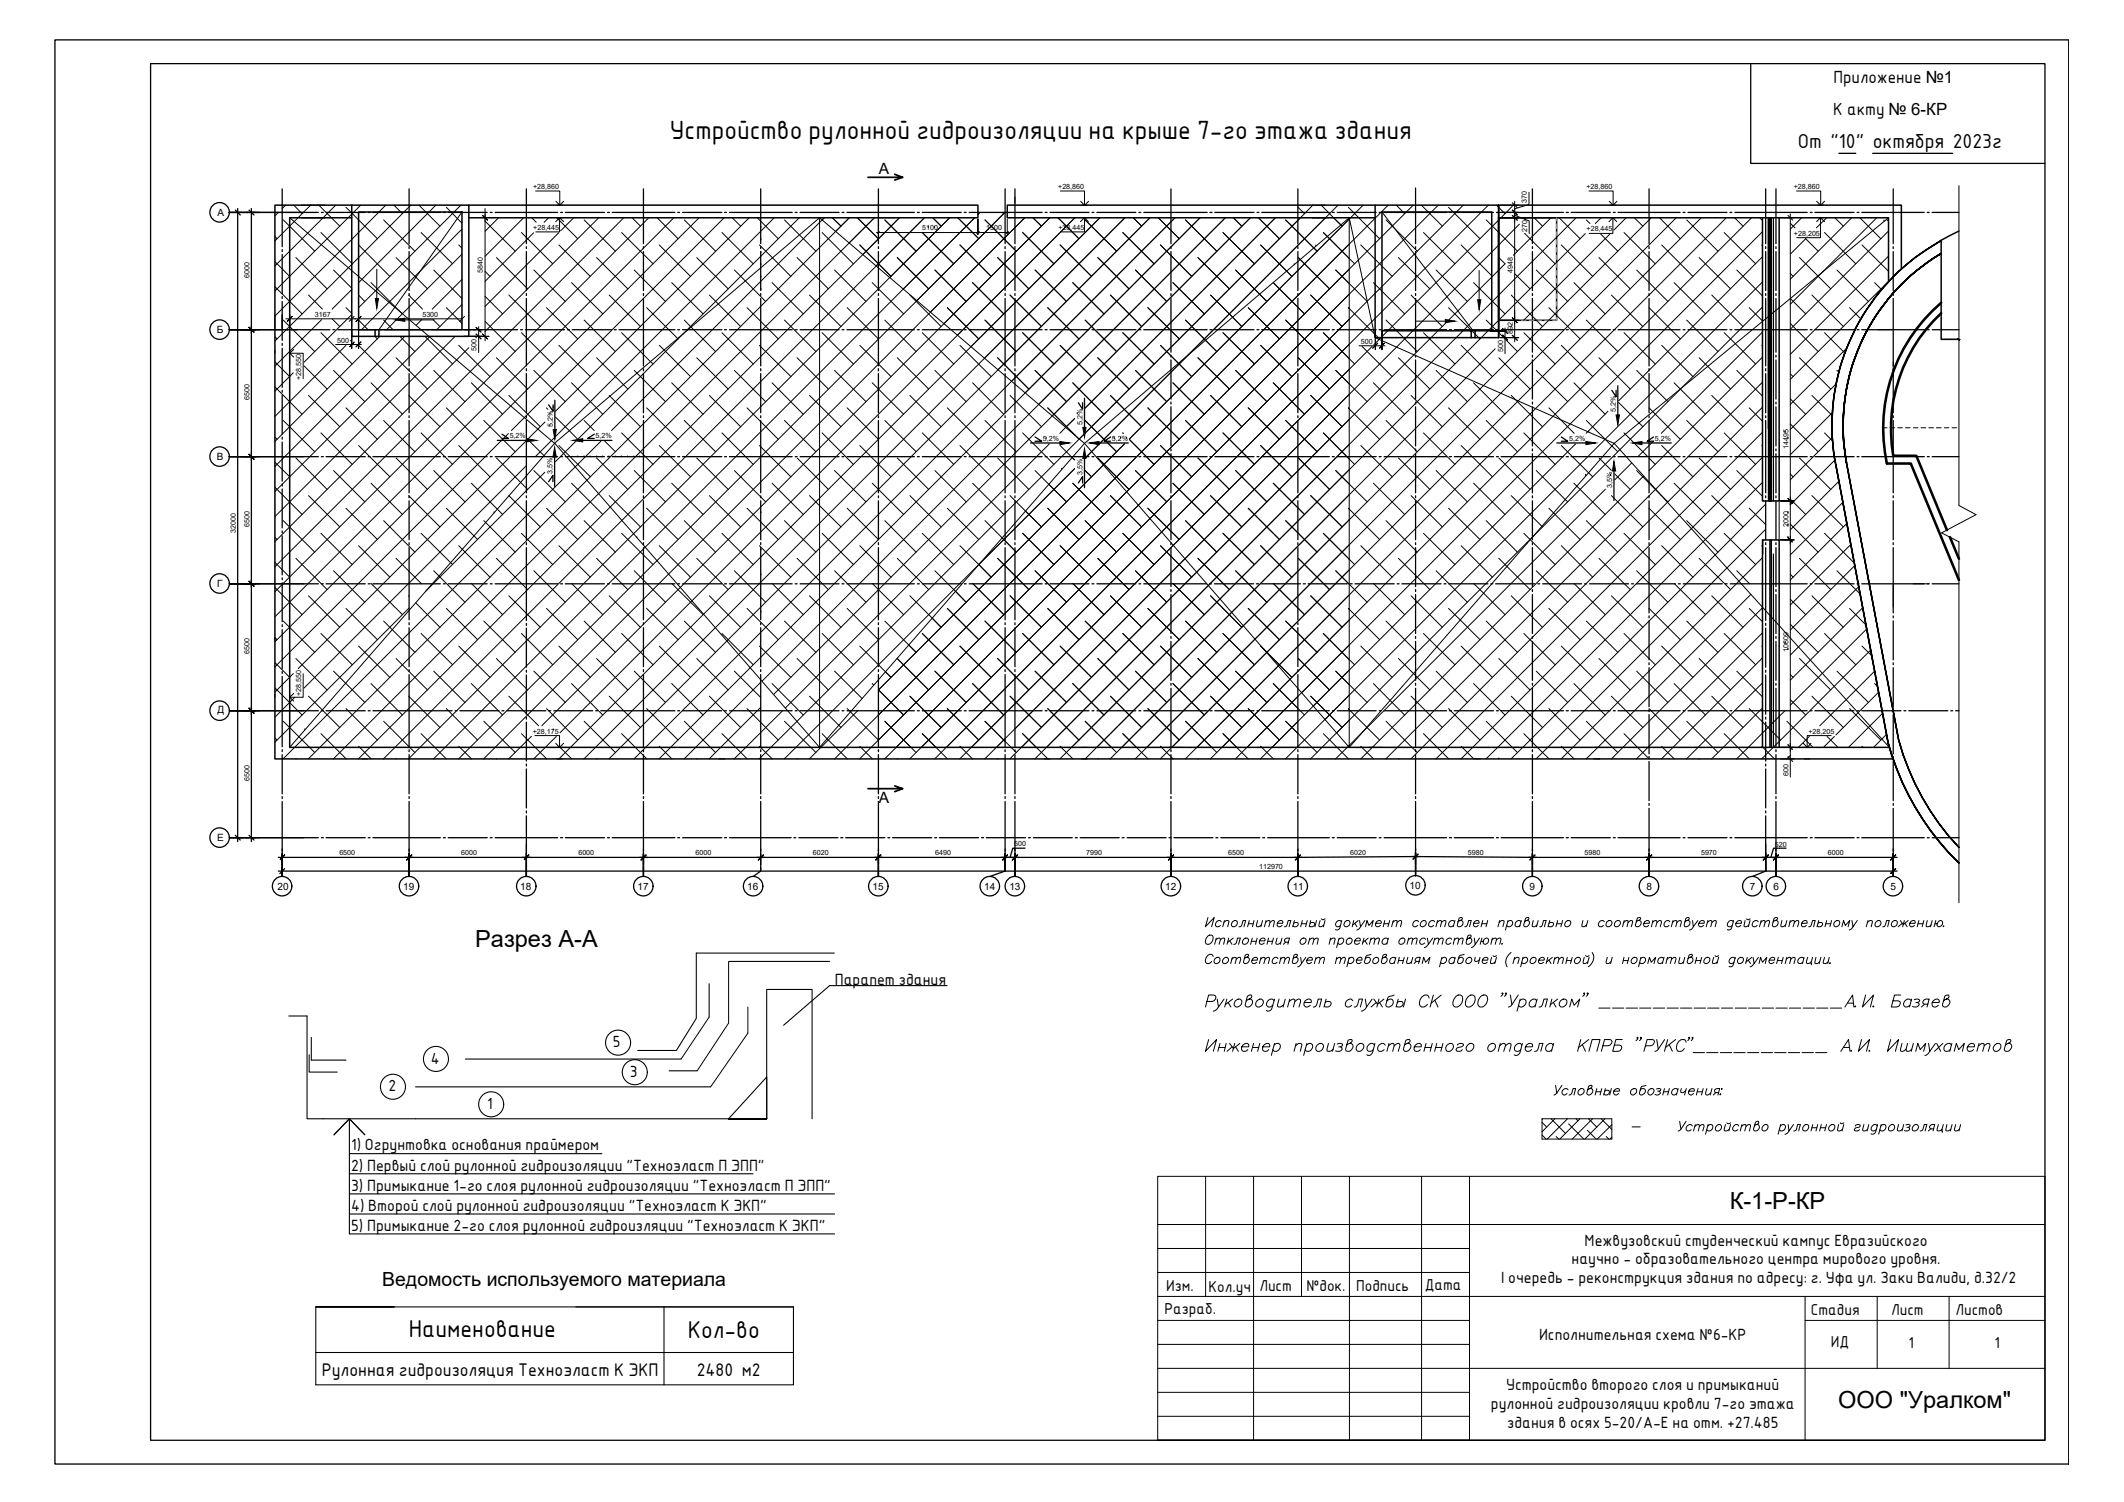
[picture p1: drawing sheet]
<svg xmlns="http://www.w3.org/2000/svg" width="420mm" height="297mm" viewBox="0 0 420 297" stroke-linecap="round" stroke-linejoin="round" font-family="sans-serif">
<defs><g id="words">
<text font-size="5" x="132.5" y="27.5">Устройство рулонной гидроизоляции на крыше 7-го этажа здания</text>
<g font-size="4.7">
<text x="94" y="187.2">Разрез А-А</text>
<text x="342.2" y="239.1">К-1-Р-КР</text>
<text x="363.6" y="278.4">ООО &quot;Уралком&quot;</text>
</g>
<g font-size="4.6">
<text x="80.8" y="264.4">Наименование</text>
<text x="136" y="264.6">Кол-во</text>
</g>
<text font-size="4.3" x="355.7" y="29.2">От &quot;10&quot; октября 2023г</text>
<text font-size="3.9" x="75.6" y="254.3">Ведомость используемого материала</text>
<g font-size="3.5">
<text x="63.7" y="272.1">Рулонная гидроизоляция Техноэласт К ЭКП</text>
<text x="137.8" y="272.2">2480 м2</text>
</g>
<g font-size="3.3">
<text x="362.7" y="16.5">Приложение №1</text>
<text x="362.7" y="22.7">К акту № 6-КР</text>
</g>
<g font-size="3.1">
<text x="173.8" y="34.3">А</text>
<text x="173.8" y="158.8">А</text>
<text x="165.1" y="194.7">Парапет здания</text>
<text x="121.2" y="207.1">5</text>
<text x="76.8" y="215.8">2</text>
<text x="85.2" y="210.3">4</text>
<text x="124.6" y="213">3</text>
<text x="96.4" y="219.3">1</text>
<text x="69.5" y="227.4">1) Огрунтовка основания праймером</text>
<text x="69.5" y="231.6">2) Первый слой рулонной гидроизоляции &quot;Техноэласт П ЭПП&quot;</text>
<text x="69.5" y="235.6">3) Примыкание 1-го слоя рулонной гидроизоляции &quot;Техноэласт П ЭПП&quot;</text>
<text x="69.5" y="239.6">4) Второй слой рулонной гидроизоляции &quot;Техноэласт К ЭКП&quot;</text>
<text x="69.5" y="243.5">5) Примыкание 2-го слоя рулонной гидроизляции &quot;Техноэласт К ЭКП&quot;</text>
<text x="310.9" y="250">научно - образовательного центра мирового уровня.</text>
<text x="313.5" y="246.4">Межвузовский студенческий кампус Евразийского</text>
<text x="296.9" y="253.7">I очередь - реконструкция здания по адресу: г. Уфа ул. Заки Валиди, д.32/2</text>
<text x="304.4" y="264.9">Исполнительная схема №6-КР</text>
<text x="297.9" y="275">Устройство второго слоя и примыканий</text>
<text x="294.9" y="278.7">рулонной гидроизоляции кровли 7-го этажа</text>
<text x="298.1" y="282.3">здания в осях 5-20/А-Е на отм. +27.485</text>
</g>
<g font-size="3">
<text x="230.7" y="255.4">Изм.</text>
<text x="239.1" y="255.5">Кол.уч</text>
<text x="249.1" y="255.4">Лист</text>
<text x="258.4" y="255.4">№док.</text>
<text x="268.3" y="255.4">Подпись</text>
<text x="281.8" y="255.2">Дата</text>
<text x="230.4" y="259.8">Разраб.</text>
<text x="358.2" y="260.1">Стадия</text>
<text x="374.1" y="260.1">Лист</text>
<text x="386.8" y="260.1">Листов</text>
<text x="362.2" y="266.5">ИД</text>
<text x="377.6" y="266.6">1</text>
<text x="394.5" y="266.6">1</text>
</g>
<g font-size="2">
<text x="43" y="42.7">А</text>
<text x="42.9" y="65.9">Б</text>
<text x="42.9" y="91">В</text>
<text x="43" y="116.1">Г</text>
<text x="43" y="141">Д</text>
<text x="43" y="166.3">Е</text>
<text x="54.9" y="176">20</text>
<text x="79.7" y="176">19</text>
<text x="102.9" y="176">18</text>
<text x="126.1" y="176">17</text>
<text x="147.8" y="176">16</text>
<text x="172.6" y="176">15</text>
<text x="194.7" y="176">14</text>
<text x="199.7" y="176">13</text>
<text x="230.5" y="176">12</text>
<text x="255.7" y="176">11</text>
<text x="278.8" y="175.8">10</text>
<text x="302.6" y="176">9</text>
<text x="325.7" y="176">8</text>
<text x="346.1" y="176">7</text>
<text x="350.8" y="176">6</text>
<text x="374" y="176">5</text>
</g>
<g font-size="1.4">
<text x="105.4" y="37.4">+28,860</text>
<text x="209.3" y="37.4">+28,860</text>
<text x="302" y="40.2" transform="rotate(-90 302 40.2)">370</text>
<text x="313.8" y="37.4">+28,860</text>
<text x="354.8" y="37.4">+28,860</text>
<text x="105.5" y="45.5">+28,445</text>
<text x="182.4" y="45.6">5100</text>
<text x="195.1" y="45.6">1500</text>
<text x="209.4" y="45.5">+28,445</text>
<text x="302.1" y="45.9" transform="rotate(-90 302.1 45.9)">270</text>
<text x="313.8" y="45.7">+28,445</text>
<text x="354.9" y="46.6">+28,205</text>
<text x="95.5" y="53.9" transform="rotate(-90 95.5 53.9)">5840</text>
<text x="299.2" y="53.9" transform="rotate(-90 299.2 53.9)">4948</text>
<text x="49.3" y="54.9" transform="rotate(-90 49.3 54.9)">6000</text>
<text x="62.3" y="62.7">3167</text>
<text x="83.6" y="62.7">5300</text>
<text x="66.7" y="67.7">500</text>
<text x="94.3" y="69.4" transform="rotate(-90 94.3 69.4)">500</text>
<text x="269.2" y="68">500</text>
<text x="297.3" y="69.7" transform="rotate(-90 297.3 69.7)">500</text>
<text x="299.2" y="66.1" transform="rotate(-90 299.2 66.1)">892</text>
<text x="59.6" y="75.1" transform="rotate(-90 59.6 75.1)">+28,550</text>
<text x="49.3" y="79" transform="rotate(-90 49.3 79)">6500</text>
<text x="319.6" y="81.5" transform="rotate(-90 319.6 81.5)">5,2%</text>
<text x="100.8" y="86.7">5,2%</text>
<text x="109.3" y="84.4" transform="rotate(-90 109.3 84.4)">5,2%</text>
<text x="117.8" y="86.7">5,2%</text>
<text x="206.3" y="87.2">5,2%</text>
<text x="214.1" y="84" transform="rotate(-90 214.1 84)">5,2%</text>
<text x="219.9" y="87.2">5,2%</text>
<text x="310.4" y="87.2">5,2%</text>
<text x="327.3" y="87.2">5,2%</text>
<text x="353.8" y="88.7" transform="rotate(-90 353.8 88.7)">14495</text>
<text x="109.3" y="93.7" transform="rotate(-90 109.3 93.7)">3,5%</text>
<text x="214.1" y="94" transform="rotate(-90 214.1 94)">3,5%</text>
<text x="318.9" y="96.5" transform="rotate(-90 318.9 96.5)">3,5%</text>
<text x="46.6" y="105.4" transform="rotate(-90 46.6 105.4)">32000</text>
<text x="49.3" y="104.2" transform="rotate(-90 49.3 104.2)">6500</text>
<text x="353.8" y="104.2" transform="rotate(-90 353.8 104.2)">2000</text>
<text x="49.3" y="129.3" transform="rotate(-90 49.3 129.3)">6500</text>
<text x="353.8" y="128.9" transform="rotate(-90 353.8 128.9)">10609</text>
<text x="59.6" y="137.6" transform="rotate(-90 59.6 137.6)">+28,550</text>
<text x="105.4" y="145.1">+28,175</text>
<text x="357.7" y="145.1">+28,205</text>
<text x="49.3" y="154.4" transform="rotate(-90 49.3 154.4)">6500</text>
<text x="353.8" y="153.4" transform="rotate(-90 353.8 153.4)">600</text>
<text x="200.6" y="167.3">500</text>
<text x="351.1" y="167.6">520</text>
<text x="67.1" y="169.2">6500</text>
<text x="91.2" y="169.2">6000</text>
<text x="114.4" y="169.2">6000</text>
<text x="137.6" y="169.2">6000</text>
<text x="160.8" y="169.2">6020</text>
<text x="185" y="169.2">6490</text>
<text x="214.9" y="169.2">7990</text>
<text x="242.9" y="169.2">6500</text>
<text x="249.1" y="171.9">112970</text>
<text x="267.1" y="169.1">6020</text>
<text x="290.4" y="169.1">5980</text>
<text x="313.4" y="169.2">5980</text>
<text x="336.5" y="169.2">5970</text>
<text x="361.6" y="169.2">6000</text>
</g>
</g></defs>
<path d="M10.9 7.9h398.3v281.6h-398.3zM29.8 12.6h374.7v272.2h-374.7zM346.3 12.6v19.7h58.2" fill="none" stroke="#000" stroke-width=".25"/>
<g fill="none" stroke="#000" stroke-width=".2">
<path d="M238.7 198h1.1a.76 .76 0 0 0 .6-1.1l-1.3-.1-.7 2.4M238.9 185.2a.6 .6 0 0 1 .7-.3 .6 .6 0 0 1 .4 .7l-.2 .5a.73 .73 0 0 1-.6 .6 .73 .73 0 0 1-.8-.4l.2-.7zM239 181.5l-.6 1.8 1.8-1.8-.5 1.8M240 189.2a.73 .73 0 0 0-.8-.5 .73 .73 0 0 0-.6 .7 .89 .89 0 0 0 0 1.1 .76 .76 0 0 0 1.1-.4M240.4 189.6a.56 .56 0 0 1 .8-.2 .56 .56 0 0 1 0 .9 .59 .59 0 0 1-1 0l-.1-.3zM240.5 185.9l.5-.4 .4 .1-.2 1.1M240.6 185.5l-.3 1.2M240.8 197.6l.2 1.6 1.1-1.6M241 199.2a1.36 1.36 0 0 1-1 .8M241.4 185.9l.5-.4 .4 .1-.3 1.1M241.6 182.3a.65 .65 0 0 0-1 0 .65 .65 0 0 0 .1 1l.7-.3M242 189.6a.54 .54 0 0 1 .9-.2 .54 .54 0 0 1-.1 .9 .51 .51 0 0 1-.7 .3 .51 .51 0 0 1-.2-.7z"/>
<path d="M242.1 182.4l.5-.4 .5 .1-.2 1.2M242.2 182l-.3 1.3M242.7 197.6l-.4 1.6M242.9 198.3l.6 .9M243.1 185.5l-.4 1.2M243.3 186.1l.4 .6M243.7 189.7l.5-.4 .3 .1-.2 1.2M243.8 182.3a.59 .59 0 0 1 1 0 .69 .69 0 0 1-.3 .8 .69 .69 0 0 1-.9-.1v-.2zM243.8 189.3l-.4 1.3M243.8 197.6l-1.4 1.1M244 185.5l-1.2 .9M244 186.7h.4l.2-.3 .2-.9h.5l-.3 1.2"/>
<path d="M244.4 197.9a.7 .7 0 0 1 1.1-.2 .7 .7 0 0 1-.1 1.1 .69 .69 0 0 1-1.1 .2 .69 .69 0 0 1 .1-1.1zM244.5 189.7l.6-.4 .3 .1-.2 1.2M245.1 183.3l.4-.1 .1-.3 .3-.9h.5l-.3 1.3M246 185.8a.55 .55 0 0 1 .8-.2 .55 .55 0 0 1-.1 .9 .51 .51 0 0 1-.6 .2 .51 .51 0 0 1-.3-.6zM246.6 189.3h.2a.66 .66 0 0 1 .2 1 .66 .66 0 0 1-1 .1l.3-1.5 .6-.2 .1 .3-.1 .2-.7 .4M247 182.7h.9M247.1 197.6h.3a.86 .86 0 0 1 .2 1.1 .86 .86 0 0 1-1.1 .3l-.2-.3 .4-1.7a.58 .58 0 0 1 .9-.1l-.1 .5-1 .5M247.1 182l-.3 1.3M247.6 186.2h.9M247.7 189.9h1v-.4a.68 .68 0 0 0-.9 .1 .68 .68 0 0 0 .1 1l.7-.3M247.7 185.5l-.3 1.2M248.1 182l-.3 1.3"/>
<path d="M248.7 197.9a.69 .69 0 0 1 1-.2 .69 .69 0 0 1 0 1.1 .7 .7 0 0 1-1.1 .2 .7 .7 0 0 1 .1-1.1zM248.7 185.5l-.3 1.2M248.8 182l-.2 1.2 .4 .1 .5-.4M249.2 186.1h1l.1-.2a.61 .61 0 0 0-.8-.4 .61 .61 0 0 0-.4 .7v.3a.56 .56 0 0 0 1 0M249.4 189.7l.5-.4 .3 .1-.2 1.2M249.5 189.3l-.4 1.3M249.8 182l-.4 1.3M250.3 189.7l.5-.4 .3 .1-.2 1.2M250.3 182.4l.6-.4 .3 .1-.2 1.2M250.4 182l-.3 1.3M250.8 186.2h.9M250.9 185.5l-.3 1.2"/>
<path d="M251.2 182.4l.5-.4 .4 .1-.2 1.2M251.9 185.5l-.3 1.2M252 197.9v-.1a.86 .86 0 0 0-1.2 .2 .86 .86 0 0 0 .1 1.2h.3l.6-.4M252.1 197.6l-.5 1.8a.74 .74 0 0 1-1.1 .4M252.6 185.5l-.2 1.2h.4l.6-.3M252.7 182.6h1v-.4a.66 .66 0 0 0-.9 .1 .66 .66 0 0 0 .1 1l.7-.3M252.8 189.6a.65 .65 0 0 0-1 0 .65 .65 0 0 0 .2 1l.6-.3M253 197.6l-.3 1.4 .6 .2 .6-.5M253.3 189.7l.6-.4 .3 .1-.3 1.2M253.4 189.3l-.3 1.3M253.6 185.5l-.3 1.2M254.1 183.3l.4-.1 .3-1.2h.5l-.3 1.3"/>
<path d="M254.2 189.7l.5-.4 .3 .1-.2 1.2M254.2 197.6l-.4 1.6M254.3 186.3l-.4 .4M254.9 186.3l-.7-.1-.1-.3 .1-.2 .3-.2h.6l-.4 1.2M255 198l.7-.4 .4 .1-.3 1.5M255.1 197.6l-.4 1.6M255.9 182.6a.48 .48 0 0 1 .6-.2 .48 .48 0 0 1 .3 .5l-.4 .4h-.4l-.2-.2M256.1 182l-.4 1.3M256.1 198l.7-.4 .4 .1 .1 .3-.4 1.2M256.2 189.3a.62 .62 0 0 1 .6 .7 .62 .62 0 0 1-.7 .6l-.4-.1-.1-.3 .4-1.3 .6-.2 .1 .3-.2 .2-.7 .4M257.3 189.3l.2 1.3 .8-1.3M257.4 185.8a.55 .55 0 0 1 .8-.2 .55 .55 0 0 1-.1 .9 .51 .51 0 0 1-.6 .2 .51 .51 0 0 1-.3-.6z"/>
<path d="M257.5 190.6a.89 .89 0 0 1-.8 .6M257.5 182.7h.9M257.6 182l-.3 1.3M258 198.3h1.4a.45 .45 0 0 0-.3-.7 .9 .9 0 0 0-1 .5 .9 .9 0 0 0 .2 1.1h.3l.6-.4M258.5 189.9h1.1v-.4a.66 .66 0 0 0-1 .1 .66 .66 0 0 0 .2 1l.6-.3M258.6 182l-.3 1.3M259 185.9l.5-.4 .4 .1-.2 1.1M259.1 185.5l-.3 1.2M259.2 182.6l.5-.2a.43 .43 0 0 1 .4 .5 .43 .43 0 0 1-.5 .4h-.4l-.2-.2M259.3 182l-.3 1.3M259.8 199.2l.5-.2 .2-.3 .3-1.1h.6l-.4 1.6M259.9 185.9l.5-.4 .4 .1-.3 1.1"/>
<path d="M260.3 189.7l.5-.4 .3 .1-.2 1.2M260.3 189.3l-.3 1.3M260.4 182l-.3 1.3M261.1 182l-.2 1.2 .5 .1 .5-.4M261.1 189.7l.5-.4 .4 .1-.2 1.2M261.4 181.7l.2 .2 .5-.2M262.1 182l-.3 1.3M262.2 198.3l.3-.3h.5a.45 .45 0 0 1 .3 .7 .78 .78 0 0 1-1.3 .2M262.3 197.6l-.4 1.6M263.1 185.9a.74 .74 0 0 1 1-.3l-.3 1.1M263.2 185.5l-.3 1.2M264.4 189.7l.5-.4 .3 .1-.2 1.2"/>
<path d="M264.4 189.3l-.3 1.3M264.8 185.8a.55 .55 0 0 1 .9-.2 .55 .55 0 0 1-.1 .9 .55 .55 0 0 1-.9 0M264.9 185.5l-.5 1.9M265.2 189.7l.6-.4 .3 .1-.2 1.2M265.4 182.3a.66 .66 0 0 0-1 0 .66 .66 0 0 0 .1 1l.7-.3M265.4 182l-.3 1.4a.61 .61 0 0 1-.9 .4M266.1 182.3a.59 .59 0 0 1 .9 0 .69 .69 0 0 1-.3 .8 .69 .69 0 0 1-.8-.1l-.1-.2zM266.5 185.8a.59 .59 0 0 1 .9 0 .69 .69 0 0 1-.2 .8 .69 .69 0 0 1-.9-.1zM266.9 189.6a.54 .54 0 0 1 .8-.2 .54 .54 0 0 1-.1 .9 .59 .59 0 0 1-1 0M266.9 189.3l-.5 1.9M267.6 197.9l-.2-.2a.9 .9 0 0 0-1 .2 .9 .9 0 0 0-.1 1.1 .74 .74 0 0 0 1.1-.2M267.8 182l-.3 1.3"/>
<path d="M267.9 199.2l.4-.2 .2-.3 .3-1.1h.7l-.4 1.6M268 186.1h1.1v-.4a.66 .66 0 0 0-1 .1 .66 .66 0 0 0 .2 .9l.6-.2M268 182.6l.4 .7M268.3 189.9h1.1v-.4a.66 .66 0 0 0-.9 .1 .66 .66 0 0 0 .1 1l.7-.3M268.7 182l-1.1 .9M268.9 182l.2 1.3 .9-1.3M269.1 183.3l-.2 .4-.5 .2M269.8 185.5l-.3 1.2M270 186.1l.5 .6M270.1 197.6l.2 1.6 1.1-1.6M270.1 183.3l.3-1.3 .4 1 .8-1-.3 1.3M270.3 199.2a1.36 1.36 0 0 1-1 .8"/>
<path d="M270.7 185.5l-1.1 .9M271.1 185.9l.5-.4 .4 .1-.2 1.1M271.2 188.7l-.9 .3-.4 1.2a.63 .63 0 0 0 .7 .3 .63 .63 0 0 0 .5-.6l-.2-.5a.64 .64 0 0 0-.8 .2M271.2 185.5l-.3 1.2M271.8 189.6a.54 .54 0 0 1 .8-.2 .54 .54 0 0 1-.1 .9 .51 .51 0 0 1-.6 .3 .51 .51 0 0 1-.3-.7zM271.8 197.6l.7 1 1.3-1M272 185.9l.5-.4 .4 .1-.3 1.1M272.1 182.6h1.1v-.4a.67 .67 0 0 0-.9 .1 .67 .67 0 0 0 .1 1l.7-.3M272.2 198.3l-1 .9M272.8 197.6l-.4 1.6M272.9 198.3l.6 .9M273.8 182.7h.9"/>
<path d="M273.8 189.3h.3a.66 .66 0 0 1 .1 1 .66 .66 0 0 1-.9 .1l.3-1.5 .3-.2 .4 .1a.64 .64 0 0 1-.7 .6l-.2 .2M273.9 182l-.3 1.3M274.6 185.8a.66 .66 0 0 0-1 0 .66 .66 0 0 0 .1 .9l.7-.2M274.6 185.5l-.3 1.2M274.9 182l-.3 1.3M275.5 182.4l.5-.4 .4 .1-.2 1.2M275.6 182l-.3 1.3M275.8 196.8l-1.1 .3-.6 1.6 .1 .2a.86 .86 0 0 0 1.2-.1 .86 .86 0 0 0-.2-1.2h-.3l-.6 .3M276 189.6a.65 .65 0 0 0-.9 0 .65 .65 0 0 0 .1 1l.7-.3M276.1 189.3l-.3 1.3M276.4 182.4l.5-.4 .3 .1-.2 1.2M276.4 198.3l.4-.3h.4a.43 .43 0 0 1 .3 .7 .82 .82 0 0 1-1.3 .2"/>
<path d="M276.6 197.6l-.4 1.6M276.7 190h.9M276.8 189.3l-.3 1.3M276.9 185.8a.55 .55 0 0 1 .9-.2 .55 .55 0 0 1-.1 .9 .51 .51 0 0 1-.7 .2 .51 .51 0 0 1-.2-.6zM277.8 189.3l-.4 1.3M278 197.6l-.4 1.6M278.5 189.3l-.2 1.2 .4 .1 .5-.4M278.6 185.9l.5-.4 .3 .1-.2 1.1M278.7 185.5l-.4 1.2M279.4 185.9l.6-.4 .3 .1-.2 1.1M279.5 189.3l-.4 1.3M280.2 190.1l-.5 .5"/>
<path d="M280.6 182.3a.65 .65 0 0 0-1 0 .65 .65 0 0 0 .2 1l.6-.3M280.7 190.1h-.5l-.2-.1 .1-.5 .3-.2h.6l-.4 1.3M281.2 182.3a.54 .54 0 0 1 .8-.1 .54 .54 0 0 1-.1 .8 .51 .51 0 0 1-.7 .3 .51 .51 0 0 1-.2-.7zM281.3 190.6l.3-1.3 .4 1 .9-1-.3 1.3M282 185.8a.66 .66 0 0 0-1 0 .66 .66 0 0 0 .1 .9l.7-.2M282.3 185.5l.3 1.2 .8-1.2M282.6 186.7l-.5 .6-.3 .1M282.7 197.4l-.1-.3a.87 .87 0 0 0-1.5 .3 1.11 1.11 0 0 0 .1 1.8 1.22 1.22 0 0 0 1.2-.6M283.5 196.8l-.6 2.4M283.7 185.9l.6-.4 .3 .1-.2 1.1M283.8 182.3a.66 .66 0 0 0-1 0 .66 .66 0 0 0 .1 1l.7-.3M283.8 185.5l-.3 1.2"/>
<path d="M283.8 197.8l.7 1.4M284.3 182.4l.5-.4 .3 .1-.2 1.2M284.4 182l-.4 1.3M284.6 185.9l.5-.4 .4 .1-.2 1.1M285.1 196.8l-2 1.6M285.1 182.4l.6-.4 .3 .1-.2 1.2M285.2 189.6a.54 .54 0 0 1 .8-.2 .54 .54 0 0 1-.1 .9 .59 .59 0 0 1-.9 0M285.2 189.3l-.4 1.9M287.2 185.8a.65 .65 0 0 0-1 0 .65 .65 0 0 0 .1 .9l.7-.2M287.7 185.9l.5-.4 .3 .1-.2 1.1M287.7 182.3a.66 .66 0 0 0-.9 0 .66 .66 0 0 0 0 1h.3l.4-.3M287.8 185.5l-.3 1.2"/>
<path d="M287.8 189.6a.66 .66 0 0 0-1 0 .66 .66 0 0 0 .1 1l.7-.3M287.8 182l-.3 1.3M287.9 189.3l-.3 1.3M287.9 197.1a.82 .82 0 0 1 1.4 0 1.56 1.56 0 0 1-1.4 2.1 1.11 1.11 0 0 1-.1-1.8zM288.6 185.9l.5-.4 .3 .1-.2 1.1M288.8 182a.61 .61 0 0 1 .6 .7 .61 .61 0 0 1-.6 .6l-.4-.1-.1-.3 .3-1.3 .6-.1 .1 .2-.1 .2-.8 .4M289.6 188.7l-.9 .3-.4 1.2a.6 .6 0 0 0 .7 .3 .6 .6 0 0 0 .5-.6l-.2-.5a.64 .64 0 0 0-.8 .2M289.8 183.3l.3-.1 .2-.3 .2-.9h.5l-.3 1.3M290.2 189.6a.54 .54 0 0 1 .8-.2 .54 .54 0 0 1-.1 .9 .51 .51 0 0 1-.6 .3 .51 .51 0 0 1-.3-.7zM290.4 197.1a.78 .78 0 0 1 1-.3 .78 .78 0 0 1 .4 .9 1.36 1.36 0 0 1-1.7 1.3 1.52 1.52 0 0 1 .3-1.9zM290.6 185.5a.62 .62 0 0 1 .6 .7 .62 .62 0 0 1-.7 .5h-.4l-.1-.3 .4-1.3 .5-.2 .1 .3-.1 .1-.7 .5M291.5 182.6h1.1v-.4a.66 .66 0 0 0-1 .1 .66 .66 0 0 0 .1 1h.3l.4-.3"/>
<path d="M291.6 185.5l.2 1.2 .9-1.2M291.8 186.7l-.7 .7M291.8 189.3l-.1 .7a.74 .74 0 0 0 1-.2M292.8 189.3l-.3 1.3M292.8 197.1a.83 .83 0 0 1 1.4 0 1.51 1.51 0 0 1-1.4 2.1 1.11 1.11 0 0 1-.1-1.8zM293 186.2l.4-.1a.65 .65 0 0 1 .9-.5 .64 .64 0 0 1 0 .9 .64 .64 0 0 1-.9 0v-.3M293.1 182.7h1M293.1 185.5l-.3 1.2M293.3 189.9h1v-.4a.68 .68 0 0 0-.9 .1 .68 .68 0 0 0 .1 1l.7-.3M293.3 182l-.3 1.3M294.3 182l-.4 1.3M295 189.3l-.2 1.2a.68 .68 0 0 0 1-.3"/>
<path d="M295.1 185.9l.6-.4 .3 .1-.2 1.1M295.2 185.5l-.3 1.2M295.3 189l.3 .2 .4-.2M296 185.9l.5-.4 .4 .1-.2 1.1M296 189.3l-.3 1.3M296.6 182.4l.5-.4 .4 .1-.2 1.2M296.7 182l-.4 1.3M297.1 186.6v.1h.1M297.3 196.4l-.1 .2-.1-.2h.2v.3l-.4 .3M298 196.4l-.2 .2v-.2h.2l-.1 .3-.3 .3M298.2 182.3a.59 .59 0 0 1 1 0 .69 .69 0 0 1-.3 .8 .69 .69 0 0 1-.8-.1M298.3 182l-.5 1.9"/>
<path d="M298.8 196.8l.3 1.9M298.9 188.4a2.15 2.15 0 0 0-.8 2.8M299.5 189.7l.5-.4 .5 .1-.2 1.2M299.6 189.3l-.3 1.3M300.3 196.8l-1.4 2.1-.5 .3M300.6 197.9a.65 .65 0 0 1 .9-.3 .65 .65 0 0 1 .3 .9 .8 .8 0 0 1-.6 .6 .8 .8 0 0 1-.8-.3M300.7 197.6l-.6 2.4M300.9 182.3a.66 .66 0 0 0-1 0 .66 .66 0 0 0 .1 1l.7-.3M300.9 182l-.3 1.3M301.2 189.6a.54 .54 0 0 1 .9-.2 .54 .54 0 0 1-.1 .9 .59 .59 0 0 1-1 0M301.3 189.3l-.5 1.9M302 182h.2a.66 .66 0 0 1 .2 1 .66 .66 0 0 1-1 .1l.4-1.5 .3-.1h.3a.64 .64 0 0 1-.6 .6l-.2 .2"/>
<path d="M302.9 189.6a.55 .55 0 0 1 .8-.2 .55 .55 0 0 1-.1 .9 .51 .51 0 0 1-.6 .3 .51 .51 0 0 1-.3-.7zM303.3 182l-.2 1.2a.68 .68 0 0 0 .9-.3M304 197.9l-.2-.2a.86 .86 0 0 0-1.1 .3 .86 .86 0 0 0 .2 1.2h.3l.5-.4M304.1 197.6l-.5 1.6M304.3 182l-.4 1.3M304.4 189.9h1l.1-.4a.68 .68 0 0 0-1 .1 .68 .68 0 0 0 .1 1l.7-.3M304.4 199.2l.5-.2 .2-.3 .3-1.1h.7l-.4 1.6M304.6 183.3l.4-.1 .3-1.2h.5l-.3 1.3M306.2 189.3l-.4 1.3M306.4 182.6a.48 .48 0 0 1 .6-.2 .48 .48 0 0 1 .3 .5l-.4 .4h-.4l-.2-.2M306.4 189.9l.4 .7M306.6 182l-.4 1.3"/>
<path d="M307 197.6l-.4 1.6M307.1 189.3l-1.1 .9M307.3 198.3l.5 .9M307.5 189.7l.5-.4 .3 .1-.2 1.2M307.6 189.3l-.3 1.3M308 182.7h.9M308.1 182l-.3 1.3M308.1 197.6l-1.4 1.1M308.4 189.7l.5-.4 .3 .1-.2 1.2M308.7 197.9a.7 .7 0 0 1 1.1-.2 .7 .7 0 0 1-.1 1.1 .69 .69 0 0 1-1.1 .2 .69 .69 0 0 1 .1-1.1zM309.1 182l-.3 1.3M309.7 182.3a.55 .55 0 0 1 .9-.2 .55 .55 0 0 1-.1 .9 .51 .51 0 0 1-.7 .3 .51 .51 0 0 1-.2-.7z"/>
<path d="M309.9 190h.9M310 189.3l-.3 1.3M310.5 199.2l.4-1.6 .5 1.2 1.1-1.2-.4 1.6M311 189.3l-.3 1.3M311.6 189.6a.55 .55 0 0 1 .9-.2 .55 .55 0 0 1-.1 .9 .51 .51 0 0 1-.7 .3 .51 .51 0 0 1-.2-.7zM313.1 182l-.2 1.2 .4 .1 .5-.4M313.4 189.3l-.2 1.2 .4 .1 .5-.4M313.5 196.4l-.2 .2v-.2h.2l-.1 .3-.3 .3M313.6 189l.3 .2 .5-.2M314.1 182l-.3 1.3M314.1 196.4l-.1 .2-.1-.2h.2v.3l-.3 .3M314.4 189.3l-.4 1.3"/>
<path d="M314.9 188.4a2.01 2.01 0 0 1-.7 2.8M316.3 199.4h2.2M317.4 182.3a.66 .66 0 0 0-1 0 .66 .66 0 0 0 .1 1l.7-.3M317.9 182.3a.59 .59 0 0 1 .9 0 .69 .69 0 0 1-.2 .8 .69 .69 0 0 1-.9-.1zM318 189.3l-.3 1.2 .4 .1 .6-.4M318.9 189.3l-.3 1.3M319 199.4h2.2M319.6 182.3a.54 .54 0 0 1 .8-.1 .54 .54 0 0 1-.1 .8 .51 .51 0 0 1-.7 .3 .51 .51 0 0 1-.2-.7zM321.1 190h1M321.2 182.4l.5-.4 .4 .1-.3 1.2M321.3 189.3l-.3 1.3M321.3 182l-.3 1.3"/>
<path d="M321.7 199.4h2.2M322.1 182.4l.5-.4 .3 .1-.2 1.2M322.2 189.3l-.3 1.3M322.9 189.6a.55 .55 0 0 1 .8-.2 .55 .55 0 0 1-.1 .9 .55 .55 0 0 1-.9 0v-.3zM324.1 182h.2a.66 .66 0 0 1 .2 1 .66 .66 0 0 1-1 .1l.4-1.5 .3-.1h.3a.64 .64 0 0 1-.6 .6l-.2 .2M324.3 199.4h2.3M324.5 189.6a.59 .59 0 0 1 1 0 .69 .69 0 0 1-.3 .8 .69 .69 0 0 1-.9-.1M324.6 189.3l-.5 1.9M325.2 182.6h1v-.4a.67 .67 0 0 0-.9 .1 .67 .67 0 0 0 .1 1l.7-.3M326 190.6l.3-1.3 .3 1 .9-1-.3 1.3M326.9 182.4l.5-.4 .3 .1-.2 1.2M327 182l-.3 1.3"/>
<path d="M327.1 199.4h2.2M327.8 182.4l.5-.4 .3 .1-.2 1.2M329.1 189.6a.65 .65 0 0 0-1 0 .65 .65 0 0 0 .1 1l.7-.3M329.2 189.3l-.4 1.3M329.8 189.7l.5-.4 .4 .1-.3 1.2M329.8 199.4h2.2M329.8 189.3l-.2 1.3M330.3 182.3a.65 .65 0 0 0-.9 0 .65 .65 0 0 0 .1 1l.6-.3M330.7 189.7l.5-.4 .3 .1-.2 1.2M330.8 182.4l.6-.4 .3 .1-.2 1.2M330.9 182l-.3 1.3M331.7 182.4l.6-.4 .3 .1-.3 1.2"/>
<path d="M332.3 189.3l-.2 1.2a.74 .74 0 0 0 1-.3M332.4 199.4h2.3M333.3 189.3l-.4 1.3M333.7 182h.3a.66 .66 0 0 1 .1 1 .66 .66 0 0 1-.9 .1l.3-1.5 .6-.1 .1 .2-.2 .2-.7 .4M334.3 189.3h.3a.66 .66 0 0 1 .1 1 .66 .66 0 0 1-.9 .1l.3-1.5 .3-.2 .4 .1a.64 .64 0 0 1-.7 .6l-.2 .2M334.8 182l.2 1.3 .9-1.3M335 183.3a.89 .89 0 0 1-.8 .6M335.1 199.4h2.3M335.5 190h1M335.6 189.3l-.3 1.3M336.1 182.6h1v-.4a.68 .68 0 0 0-.9 .1 .68 .68 0 0 0 .1 1l.7-.3M336.6 189.3l-.3 1.3"/>
<path d="M337.3 189.6a.55 .55 0 0 1 .8-.2 .55 .55 0 0 1-.1 .9 .51 .51 0 0 1-.7 .3 .51 .51 0 0 1-.2-.7zM337.8 182.4l.5-.4 .3 .1-.2 1.2M337.8 199.4h2.2M337.8 182l-.3 1.3M338.7 182.4l.5-.4 .3 .1-.2 1.2M339 189.3l-.2 1.2 .4 .1 .5-.4M339.2 189l.3 .2 .5-.2M340 189.3l-.4 1.3M340.5 199.4h2.3M342.9 182.3a.66 .66 0 0 0-1 0 .66 .66 0 0 0 .1 1l.7-.3M342.9 182l-.4 1.4a.56 .56 0 0 1-.8 .4M343.2 189.6a.66 .66 0 0 0-1 0 .66 .66 0 0 0 .1 1l.7-.3"/>
<path d="M343.2 199.4h2.3M343.3 189.3l-.4 1.4a.56 .56 0 0 1-.9 .4M343.4 182.6h1.1v-.4a.66 .66 0 0 0-1 .1 .66 .66 0 0 0 .1 1l.8-.3M343.9 189.6a.56 .56 0 0 1 .9-.2 .56 .56 0 0 1-.1 .9 .59 .59 0 0 1-1 0v-.3zM345.2 182l-.2 1.2a.68 .68 0 0 0 .9-.3M345.5 181.7l.2 .2 .5-.2M345.6 189.3l-.3 1.3M345.8 189.9l.5 .7M345.9 199.4h2.2M346.2 182l-.4 1.3M346.5 189.3l-1.1 .9M346.8 189.3l.2 1.3 .8-1.3"/>
<path d="M347 190.6l-.5 .5-.3 .1M347.8 182.3a.66 .66 0 0 0-1 0 .66 .66 0 0 0 .1 1l.7-.3M348 190.6l.3-1.3 .3 1 .9-1-.3 1.3M348.3 182.4l.5-.4 .4 .1-.3 1.2M348.4 182l-.3 1.3M348.6 199.4h2.2M349.2 182.4l.5-.4 .3 .1-.2 1.2M350 189.9h1l.1-.4a.68 .68 0 0 0-1 .1 .68 .68 0 0 0 .1 1l.7-.3M351.2 182h.2a.66 .66 0 0 1 .2 1 .66 .66 0 0 1-1 .1l.3-1.5 .4-.1h.3a.64 .64 0 0 1-.6 .6l-.2 .2M351.3 199.4h2.3M351.6 190h1M351.8 189.3l-.4 1.3"/>
<path d="M352.5 182l-.2 1.2 .4 .1 .5-.4M352.7 189.3l-.3 1.3M353.3 189.7l.6-.4 .3 .1-.2 1.2M353.5 182l-.4 1.3M353.5 189.3l-.4 1.3M354 199.4h2.2M354.1 182.4l.5-.4 .4 .1-.3 1.2M354.1 182l-.2 1.3M354.2 189.7l.6-.4 .3 .1-.2 1.2M355 182.4l.5-.4 .3 .1-.2 1.2M356.4 182.6h1v-.4a.66 .66 0 0 0-.9 .1 .66 .66 0 0 0 .1 1l.7-.3M356.7 199.4h2.2"/>
<path d="M356.8 189.6a.66 .66 0 0 0-1 0 .66 .66 0 0 0 .1 1l.7-.3M356.9 189.3l-.3 1.3M357.6 189.3l-.2 1.2 .4 .1 .5-.4M357.8 183.3l.4-.1 .3-1.2h.6l-.3 1.3M358.5 189.3l-.3 1.3h.2l-.1 .2M359.2 189.3l-.2 1.2a.68 .68 0 0 0 .9-.3M359.4 199.4h2.2M359.6 182.6l.6-.2a.43 .43 0 0 1 .3 .5 .43 .43 0 0 1-.4 .4h-.4l-.2-.2M359.8 182l-.4 1.3M360.2 189.3l-.3 1.3M360.9 189.3l-.2 1.2a.74 .74 0 0 0 .9-.3M361.2 182.7h.9"/>
<path d="M361.3 182l-.3 1.3M361.9 189.3l-.3 1.3M362 190.4l-.1 .1h.2M362.1 199.4h2.2M362.3 182l-.3 1.3M363 182.3a.55 .55 0 0 1 .8-.2 .55 .55 0 0 1-.1 .9 .51 .51 0 0 1-.7 .3 .51 .51 0 0 1-.2-.7zM364.3 183.3l.4-1.3 .3 1 .9-1-.3 1.3M364.9 199.2l1.6-2.4 .2 2.4M365.5 198.4h1.1M366.3 182l.3 1.3 .8-1.3M366.6 183.3l-.3 .4-.5 .2M367 198.9l-.1 .3 .2-.2"/>
<path d="M369 196.8l-.6 2.4 2.2-2.4-.6 2.4M369.4 182.4l.5-.4 .5 .1-.3 1.2M369.5 182l-.3 1.3M370.6 198.9l-.2 .1 .1 .2 .2-.2M371.1 182.3a.54 .54 0 0 1 .9-.1 .54 .54 0 0 1-.1 .8 .51 .51 0 0 1-.7 .3 .51 .51 0 0 1-.2-.7zM372.4 183.3l.4-.1 .4-1.2h.5l-.3 1.3M374.3 182.3a.56 .56 0 0 1 .9-.2 .56 .56 0 0 1-.1 .9 .59 .59 0 0 1-.9 0l-.1-.2zM375.9 182l.6 .9 1-.9M376 196.8h-1.2l-.7 2.4h1a.74 .74 0 0 0 .7-1.2l-1.3-.1M376.3 182.6l-.8 .7M376.7 182l-.3 1.3M376.8 182.6l.5 .7"/>
<path d="M377.8 182.6h1v-.4a.66 .66 0 0 0-.9 .1 .66 .66 0 0 0 .1 1h.3l.4-.3M378.1 197.9a.87 .87 0 0 0-1.2-.1 .87 .87 0 0 0-.2 1.1l.1 .1a.75 .75 0 0 0 1-.2M378.1 197.6l-.4 1.6M378.7 197.7a.71 .71 0 0 1 1.1 .2l-.2 .2-.6 .2M379.3 198.3l.3 .2a.59 .59 0 0 1-.5 .7l-.8-.2M379.4 182.7h1M379.6 182l-.3 1.3M380.6 182l-.4 1.3M380.7 198.6l-.6 .6M381.2 182l-.2 1.2a.74 .74 0 0 0 1-.3M381.4 198.6h-.7l-.3-.2v-.3l.2-.3 .3-.2h.7l-.4 1.6M382.2 198.3h1.4a.47 .47 0 0 0-.3-.7 .89 .89 0 0 0-1 .5 .89 .89 0 0 0 .3 1.1h.3l.5-.4"/>
<path d="M382.2 182l-.3 1.3M382.8 182.7l.4-.1a.65 .65 0 0 1 .9-.5 .64 .64 0 0 1 0 .9 .64 .64 0 0 1-.9 0v-.3M382.9 182l-.3 1.3M384.5 183.1l-.1 .2 .1-.1M385 197.6a.6 .6 0 0 1 .6 .2 .6 .6 0 0 1 0 .7 .72 .72 0 0 1-.6 .6 .72 .72 0 0 1-.8-.4l.5-1.7 .4-.2h.3l.2 .3-.2 .3-.9 .5M239.1 205.6l-.7 2.3 2.3-2.3-.7 2.3M241.1 207.2h1.3M241.3 206.3l-.4 1.6M242.6 206.3l-.4 1.6M243.2 206.3l.8 1.1 1.3-1.1M243.7 207l-1 .9M244.2 206.3l-.4 1.6"/>
<path d="M244.4 207l.6 .9M245.6 207h1.4a.47 .47 0 0 0-.3-.7 .89 .89 0 0 0-1 .5 .89 .89 0 0 0 .3 1.1l.6-.1 .2-.2M247.8 207.2h1.2M248 206.3l-.4 1.6M249.2 206.3l-.4 1.6M249.8 207h1.3a.47 .47 0 0 0-.2-.7 .89 .89 0 0 0-1 .5 .89 .89 0 0 0 .2 1.1l.6-.1 .3-.2M252 206.7a.65 .65 0 0 1 .9-.3 .65 .65 0 0 1 .3 .8 .8 .8 0 0 1-.6 .7 .8 .8 0 0 1-.8-.3M252.1 206.3l-.6 2.4M256.3 206.8l.6-.5 .6 .2v.2l-.3 1.2M256.4 206.3l-.4 1.6M258.4 206.7a.72 .72 0 0 1 1.3 0 .88 .88 0 0 1-.4 1.1 .88 .88 0 0 1-1.1-.2M258.5 206.3l-.6 2.4"/>
<path d="M260.5 206.7a.69 .69 0 0 1 1.1-.2 .69 .69 0 0 1 0 1.1 .76 .76 0 0 1-1.3 0v-.6zM262.8 206.3l-.3 1.5a.98 .98 0 0 0 1.2-.3M264 206.3l-.4 1.6M264.5 206.5l.4-.2 .6 .2 .1 .2-.2 .2-.6 .1M265.2 207l.3 .2a.59 .59 0 0 1-.5 .7l-.8-.1M266.9 206.3a.6 .6 0 0 1 .6 .3 .6 .6 0 0 1 .1 .6 .81 .81 0 0 1-1.4 .5l.4-1.9a.63 .63 0 0 1 .8-.1l-.1 .4-.9 .6M268.5 206.7a.7 .7 0 0 1 1.1-.2 .7 .7 0 0 1-.1 1.1 .72 .72 0 0 1-1.2 0v-.4zM271.9 206.7a.83 .83 0 0 0-1.3 0 .83 .83 0 0 0 .2 1.2l.6-.1 .2-.2M272 206.3l-.5 1.9a.78 .78 0 0 1-1.1 .4M274 206.7l-.2-.2a.92 .92 0 0 0-1 .2 .92 .92 0 0 0-.1 1.1 .87 .87 0 0 0 1.1-.2M274.6 206.8l.8-.5 .3 .2 .1 .3-.3 1.1M274.8 206.3l-.5 1.6"/>
<path d="M275.8 206.8l.7-.5 .4 .2v.3l-.3 1.1M278.4 206.3h.3a.88 .88 0 0 1 .2 1.2 .88 .88 0 0 1-1.1 .3l-.2-.3 .5-1.7a.52 .52 0 0 1 .9 .1l-.2 .2-1 .6M279.8 207h1.3a.45 .45 0 0 0-.3-.7 .88 .88 0 0 0-1 .5 .88 .88 0 0 0 .3 1.1l.6-.1 .3-.2M281.9 207.2h1.2M282.1 206.3l-.4 1.6M283.3 206.3l-.4 1.6M284 207.2h1.2M284.2 206.3l-.4 1.6M285.4 206.3l-.4 1.6M286.2 206.7a.7 .7 0 0 1 1.1-.2 .7 .7 0 0 1 0 1.1 .72 .72 0 0 1-1.3 0v-.6zM288.3 206.7a.88 .88 0 0 1 1.2-.2v.2a1.66 1.66 0 0 1-1.3 .5l-.2 .4a.69 .69 0 0 0 .6 .4 .69 .69 0 0 0 .6-.4M290.3 206.7a.65 .65 0 0 1 .9-.3 .65 .65 0 0 1 .3 .8 .8 .8 0 0 1-.6 .7 .8 .8 0 0 1-.8-.3l-.1-.4z"/>
<path d="M294.5 206.7a.7 .7 0 0 1 1.1-.2 .7 .7 0 0 1 0 1.1 .72 .72 0 0 1-1.3 0v-.4zM296.7 206.8l.6-.5 .5 .2v.3l-.3 1.1M296.8 206.3l-.4 1.6M297.8 206.8l.7-.5 .4 .2-.3 1.4M301.1 206.7a.82 .82 0 0 0-1-.3 .82 .82 0 0 0-.5 .8v.4a.72 .72 0 0 0 1.2 0M301.1 206.3l-.4 1.9a.78 .78 0 0 1-1.2 .4M301.8 207h1.3v-.4a.86 .86 0 0 0-1.2 .1 .86 .86 0 0 0 .2 1.2l.6-.1 .3-.2M303.6 207.9l.4-.1 .2-.3 .3-1.2h.7l-.4 1.6M307.2 206.7l-.1-.2a.86 .86 0 0 0-1.2 .2 .86 .86 0 0 0 .2 1.2l.6-.1 .3-.2M307.3 206.3l-.4 1.6M307.7 214.6l.3 1.6M309 214.6l-1 1.6-.6 .3"/>
<path d="M310.2 215.5a.69 .69 0 0 0-1 0 .69 .69 0 0 0 .1 1h.3l.4-.2M310.4 216.5l.4-.1 .1-.2 .3-.9h.5l-.4 1.2M312.4 215.5a.56 .56 0 0 1 .8-.1 .56 .56 0 0 1 0 .9 .58 .58 0 0 1-1 0zM312.7 205.6l-.6 2.3M313 206.6l.6 1.3M314.3 205.6l-2 1.6M314.3 207.9l.6-2.3h1.6l-.6 2.3M314.5 215.3h.3a.68 .68 0 0 1 .1 .9 .68 .68 0 0 1-1 .1l.4-1.5 .6-.2v.3l-.1 .2-.7 .4M315.7 215.9h1M315.9 215.3l-.4 1.2M316.9 215.3l-.4 1.2M317.1 206.8h1a.73 .73 0 0 0 .7-.4 .73 .73 0 0 0-.1-.7l-1.3-.1-.6 2.3"/>
<path d="M317.4 215.8l.6-.2a.48 .48 0 0 1 .4 .6 .48 .48 0 0 1-.5 .3h-.4l-.2-.2M317.6 215.3l-.4 1.2M318.8 215.3l-.4 1.2M319.2 215.8h1.1l.1-.2a.65 .65 0 0 0-.9-.2 .65 .65 0 0 0-.3 .9 .52 .52 0 0 0 .5 .3 .52 .52 0 0 0 .5-.3M320.9 205.6h-1.3l-.6 2.3h1a.72 .72 0 0 0 .7-1.1l-1.4-.1M322.7 215.5a.63 .63 0 0 1 1.1 0 .78 .78 0 0 1-1.1 .9 .62 .62 0 0 1 0-.9zM324 205.2h-.2l.1-.1 .1 .4-.4 .3M324.7 205.2h-.2l.1-.1v.4l-.3 .3M325.5 206.8h1a.76 .76 0 0 0 .6-1.1l-1.3-.1-.6 2.3M325.6 214.6l-.9 .3-.1 .2-.3 1.1 .1 .2a.69 .69 0 0 0 .9-.2 .69 .69 0 0 0-.2-.9l-.6 .2M326.2 215.5a.63 .63 0 0 1 1 0 .78 .78 0 0 1-1.1 .9 .62 .62 0 0 1 .1-.9zM327.7 215.4a.57 .57 0 0 1 .8 .1l-.1 .2-.5 .1"/>
<path d="M327.7 205.6l.3 1.9M328.2 215.8l.3 .4-.2 .1a.67 .67 0 0 1-.9 .1M329.1 215.9h1M329.3 215.3l-.4 1.2M329.3 205.6l-1.4 2.1-.6 .2M329.9 205.6l-.6 2.3M330.2 206.6l.6 1.3M330.2 215.3l-.3 1.2M331.5 205.6l-2 1.6M331.9 215.5a.68 .68 0 0 0-1 0 .68 .68 0 0 0 .1 1h.2l.5-.2M332 215.3l-.4 1.2M332.6 215.3l-.1 .7 .4 .1 .5-.4"/>
<path d="M333.5 206.1v-.2a1.02 1.02 0 0 0-1.1-.3 1.02 1.02 0 0 0-.6 .9 1.03 1.03 0 0 0 .2 1.4 .97 .97 0 0 0 1.2-.5M333.6 215.3l-.4 1.2M334.1 215.8h1l.1-.2a.63 .63 0 0 0-.8-.3 .63 .63 0 0 0-.4 .7 .53 .53 0 0 0 .4 .6 .53 .53 0 0 0 .6-.3M334.2 205.2h-.2l.2-.1v.1l-.3 .6M334.9 205.2h-.2l.1-.1a.48 .48 0 0 1-.3 .7M334.9 208.2h2.3M335.7 215.9h1M335.9 215.3l-.3 1.2M336.9 215.3l-.3 1.2M337.6 208.2h2.2M337.6 215.3l-.2 1.1 .4 .1 .6-.3M338.7 215.3l-.4 1.2"/>
<path d="M339.4 216.1l-.5 .4M340 216.1l-.8-.1v-.4l.4-.3h.6l-.4 1.2M340.2 216.4h.2l-.1 .1zM340.3 208.2h2.2M340.5 215.4h.2zM343 208.2h2.2M345.7 208.2h2.2M348.4 208.2h2.2M351.1 208.2h2.2M353.8 208.2h2.2M356.5 208.2h2.2M359.1 208.2h2.3"/>
<path d="M364.1 207.9l1.6-2.3 .3 2.3M364.7 207.2h1.1M366.2 207.7l-.1 .1h.2M368.2 205.6l-.6 2.3 2.2-2.3-.6 2.3M369.8 207.7l-.1 .1h.2M374 205.6l-.6 2.3 2.2-2.3-.7 2.3M376.2 206.3l-.3 1.5 .5 .1 .6-.4M377.3 206.3l-.3 1.2 .1 .3 .4 .1 .7-.4M378.5 206.3l-.4 1.6M379 207.9l.4-1.6 .4 1.3 1.1-1.3-.4 1.6M381.5 206.3l.2 1.6 1.1-1.6M381.7 207.9a1.25 1.25 0 0 1-.9 .8"/>
<path d="M383.1 206.3l.8 1.6M384.3 206.3l-1.6 1.6M386 206.7l-.1-.2a.86 .86 0 0 0-1.2 .2 .86 .86 0 0 0 .2 1.2l.6-.1 .3-.2M386.1 206.3l-.4 1.6M386.6 207.9l.4-1.6 .5 1.3 1.1-1.3-.4 1.6M389.2 207h1.4a.45 .45 0 0 0-.3-.7 .9 .9 0 0 0-1 .5 .9 .9 0 0 0 .2 1.1l.6-.1 .3-.2M391.4 206.8l.7-.5 .4 .2-.3 1.4M391.5 206.3l-.4 1.6M392.5 206.8l.7-.5 .4 .2v.3l-.3 1.1M394.6 206.7a.65 .65 0 0 1 .8-.3 .65 .65 0 0 1 .4 .8 .8 .8 0 0 1-.6 .7 .8 .8 0 0 1-.9-.3v-.4zM397.2 206.3a.6 .6 0 0 1 .7 .3 .6 .6 0 0 1 0 .6 .81 .81 0 0 1-1.4 .5l.4-1.9a.63 .63 0 0 1 .8-.1l-.1 .4-.9 .6M322.9 222.9h1.6"/>
<path d="M332.3 221.8l.2 1.5M333.5 221.8l-1 1.5-.5 .4M334.8 222.7a.66 .66 0 0 0-1 0 .66 .66 0 0 0 .1 1l.6-.3M335.3 222.8l.5-.4 .4 .1-.3 1.2M335.4 222.4l-.4 1.3M336.2 222.8l.5-.4 .3 .1-.2 1.2M337.8 222.7a.58 .58 0 0 1 1 0 .71 .71 0 0 1-.3 .8 .71 .71 0 0 1-.9-.1M337.9 222.4l-.5 1.9M339.5 222.7a.53 .53 0 0 1 .8-.3 .53 .53 0 0 1 .2 .7 .67 .67 0 0 1-.5 .5 .67 .67 0 0 1-.7-.2zM341.3 222.4l-.2 1.2a.74 .74 0 0 0 1-.3M341.6 222.1l.2 .1 .5-.1M342.3 222.4l-.3 1.3"/>
<path d="M343.9 222.7a.68 .68 0 0 0-.9-.1 .68 .68 0 0 0-.1 1 .64 .64 0 0 0 .9-.2M344.5 222.8l.5-.4 .4 .1-.3 1.2M344.6 222.4l-.4 1.3M345.4 222.8l.5-.4 .4 .1-.2 1.2M347.5 222.4a.67 .67 0 0 1 .5 .8 .67 .67 0 0 1-.9 .5l-.2-.4 .3-1.3 .3-.2h.3l.1 .3-.1 .1-.8 .5M348.8 222.7a.54 .54 0 0 1 .5-.3 .54 .54 0 0 1 .4 .3 .71 .71 0 0 1-.3 .8 .71 .71 0 0 1-.8-.1zM352.2 222.7a.53 .53 0 0 1 .6-.3 .53 .53 0 0 1 .4 .5 .72 .72 0 0 1-.4 .7 .72 .72 0 0 1-.8-.2M352.2 222.4l-.5 1.9M353.7 222.4l.2 1.3 .9-1.3M353.9 223.7l-.3 .3-.5 .3M354.8 223.7l.4-.1 .2-.3 .2-.9h.5l-.3 1.3M356.8 222.7a.54 .54 0 0 1 .5-.3 .54 .54 0 0 1 .5 .3 .71 .71 0 0 1-.3 .8 .71 .71 0 0 1-.9-.1z"/>
<path d="M358.4 223h1M358.6 222.4l-.3 1.3M359.6 222.4l-.4 1.3M360.1 223h1M360.3 222.4l-.4 1.3M361.3 222.4l-.3 1.3M361.9 222.7a.58 .58 0 0 1 1.1 0 .71 .71 0 0 1-.4 .8 .71 .71 0 0 1-.8-.1l-.1-.3zM363.7 222.4l-.2 1.2a.74 .74 0 0 0 1-.3M364 222.1l.2 .1 .5-.1M364.7 222.4l-.3 1.3M367 222.7a.54 .54 0 0 1 .5-.3 .54 .54 0 0 1 .5 .3l-.1 .2-.9 .2-.2 .3a.59 .59 0 0 0 1 0M368.7 222.4l-.2 1.2 .4 .1 .6-.4"/>
<path d="M369.7 222.4l-.4 1.3M371.3 222.7a.67 .67 0 0 0-1 0 .67 .67 0 0 0 .1 1l.8-.3M371.4 222.4l-.4 1.4a.64 .64 0 0 1-.9 .4M372.1 222.7a.58 .58 0 0 1 1 0 .71 .71 0 0 1-.3 .8 .71 .71 0 0 1-.9-.1M372.1 222.4l-.5 1.9M373.8 222.7a.53 .53 0 0 1 .7-.3 .53 .53 0 0 1 .3 .7 .67 .67 0 0 1-.5 .5 .67 .67 0 0 1-.7-.2zM375.6 222.4l-.2 1.2a.74 .74 0 0 0 .9-.3M376.6 222.4l-.4 1.3M377 222.5a.54 .54 0 0 1 .9 .2l-.4 .2h-.3M377.5 222.9l.2 .2a.61 .61 0 0 1-.3 .6 .61 .61 0 0 1-.7-.1M378.5 222.7a.53 .53 0 0 1 .7-.3 .53 .53 0 0 1 .3 .7 .67 .67 0 0 1-.5 .5 .67 .67 0 0 1-.7-.2zM379.8 223.7l.4-.1 .2-.3 .2-.9h.6l-.4 1.3"/>
<path d="M382 223.2l-.5 .5M382.5 223.2h-.5l-.3-.2v-.1l.3-.4 .7-.1-.3 1.3M383.4 222.4l-.2 1.2 .5 .1 .5-.4M384.4 222.4l-.3 1.3h.1v.3M385.1 222.4l-.2 1.2a.74 .74 0 0 0 1-.3M386.2 222.4l-.4 1.3M386.9 222.4l-.2 1.2 .4 .1 .5-.4M387.8 222.4l-.3 1.3"/>
</g>
<g fill="none" stroke="#000" stroke-width=".2">
<path d="M229 232.6h175.5v52.2h-175.5zM238.5 232.6v23.8M248 232.6v52.2M257.5 232.6v23.8M266.9 232.6v52.2M281.2 232.6v52.2M290.7 232.6v52.2h-61.7h175.5M229 256.4h175.5M229 242.2h175.5M229 251.6h61.7M229 246.9h61.7M357.1 256.4v28.4"/>
<path d="M371.3 256.4v14.2M385.6 256.4v14.2M229 270.6h175.5M229 275.4h61.7M229 265.9h61.7M229 261.1h61.7M357.1 261.1h47.4M229 280.1h61.7"/>
</g>
<!-- layer: 0 -->
<path d="M363.8 30.3h3.3M370.4 30.3h15.9" fill="none" stroke="#000" stroke-width=".25"/>
<!-- layer: PDF _A-FLOR -->
<g fill="none" stroke="#000" stroke-width=".21">
<path d="M140.3 194.5v6.6M144.3 190.1h19.8M165 188.5h-27.3v12.9l-3.9 6.3h-7.7M187.4 194.9h-23.3l-9.1 7.8M57.1 200.9h3.6v20.3h91v-25.5h8.9v25.5M61.2 208.6v3.4h5.5M61.6 205.2v4.4h6.8M82.2 214.9h58.4M92.1 209.4h42.6M132.4 211.8h5.5M66.1 224.4l3-3.2 3.1 3.2M69.1 221.2v22.8h96"/>
<path d="M69.1 228.1h50M69.1 232.1h79.9M69.1 236.1h96M144.1 221.2l7.6-8.2v8.2h-7.6h7.6M62.5 258.5v15.4h94.5v-15.4M69.1 240.1h96M78 258.5h-15.5h94.5M113.9 258.5h43.1M131.3 258.4v15.5M62.5 267.5h94.5"/>
<circle cx="77.7" cy="214.9" r="2.48"/>
<circle cx="86.2" cy="209.4" r="2.48"/>
<circle cx="97.2" cy="218.4" r="2.48"/>
<circle cx="122.3" cy="206.2" r="2.48"/>
<circle cx="125.6" cy="212" r="2.48"/>
</g>
<g fill="none" stroke="#000" stroke-width=".2">
<path d="M387.5 36.7v63.3l3.4 1.8-6.8 3.6 3.4 1.8v71.3M54.4 56.7l5.4 5.4M54.4 51.7l2.9 3M54.4 46.8l.4 .4M55.1 42l-.7 .7M56 43.5l6.3 6.2M56.5 40.6l-.7 .6M58.1 40.6l1.7 1.7M58.5 50.9l6.2 6.2M61 58.3l2.8 2.8M61.5 40.6l-7.1 7M63.1 40.6l4.1 4.1"/>
<path d="M63.5 46l6.2 6.2M66 53.4l3.6 3.6M66.4 40.6l-12 12M68.4 41l6.3 6.2M69.6 57.2l-3.9 3.9M70.9 58.3l1.3 1.3M70.9 48.4l6.2 6.3M71.4 40.6l-17 16.9M73.4 55.9l6.2 6.2M75.9 43.5l6.2 6.2M76.3 40.6l-21.9 21.9M77.9 40.6l1.7 1.7"/>
<path d="M78.3 50.9l6.3 6.2M80.8 58.3l2.8 2.8M81.3 40.6l-26.9 26.9M82.9 40.6l4.1 4.1M83.3 46l6.2 6.2M85.8 53.4l5.6 5.6M86.2 40.6l-15.3 15.3M88.3 41l3.1 3.1M90.7 48.4l.7 .7M91.2 40.6l-20.3 20.2M91.4 45.3l-19.9 19.9M91.4 50.3l-14.9 14.9"/>
<path d="M91.4 55.3l-5.9 5.8M96 58.6l3.4 3.5M96 53.7l.9 1M96 43.7l5.9 6M98.2 50.9l6.2 6.2M98.6 43.1l-2.6 2.6M100.7 58.3l6.2 6.3M103.2 46l6.1 6.2M103.6 43.1l-7.6 7.6M105.2 43.1l.9 .9M105.6 46l-9.6 9.6M105.6 53.4l6.2 6.2"/>
<path d="M108.5 43.1l-.9 .9M110.1 43.1l4.2 4.1M110.5 46l-14.5 14.6M110.6 48.4l6.2 6.3M113.1 55.9l6.1 6.2M113.5 43.1l-2.6 2.5M115.6 43.5l6.1 6.2M118 50.9l6.2 6.2M118.4 43.1l-22.4 22.4M120.5 58.3l6.2 6.3M123 46l6.2 6.2M123.4 43.1l-69 69"/>
<path d="M125 43.1l1.7 1.6M125.5 53.4l6.1 6.2M128.3 43.1l-73.9 73.9M130 43.1l4.1 4.1M130.4 48.4l6.2 6.3M132.9 55.9l6.2 6.2M133.3 43.1l-78.9 78.9M135.4 43.5l6.1 6.2M137.8 50.9l6.2 6.2M138.3 43.1l-83.9 83.8M140.3 58.3l6.2 6.3M142.8 46l6.2 6.2"/>
<path d="M143.2 43.1l-42 42M144.9 43.1l1.6 1.6M145.3 53.4l6.2 6.2M148.2 43.1l-38.3 38.2M149.8 43.1l4.2 4.1M150.2 48.4l6.2 6.3M152.7 55.9l6.2 6.2M153.1 43.1l-47.2 47.2M155.2 43.5l6.2 6.2M157.7 50.9l6.2 6.2M158.1 43.1l-48.2 48.2M160.1 58.3l6.3 6.3"/>
<path d="M162.6 43.5l.5-.4-42.1 42M162.6 46l6.2 6.2M164.7 43.1l1.7 1.6M165.1 53.4l6.2 6.2M165.3 45.8l2.7-2.7-107 107M168 48.1l5-5-107.1 107M169.6 43.1l4.2 4.1M170.1 48.4l6.2 6.3M170.7 50.3l7.2-7.2-107 107M172.5 55.9l6.3 6.2M173.3 52.6l9.6-9.5-107.1 107M175 43.5l6.2 6.2"/>
<path d="M176 54.9l11.9-11.8-107.1 107M177.5 50.9l6.2 6.2M180 58.3l6.2 6.3M181.4 59.5l17.4-17.5-108.1 108.1M182.4 46l6.3 6.2M184.5 43.1l1.7 1.6M184.9 53.4l6.2 6.2M189.5 43.1l4.1 4.1M189.9 48.4l6.2 6.3M192.4 55.9l6.2 6.2M192.8 43.1l-107 107M193.8 42l-.4 .4"/>
<path d="M194.8 43.5l6.2 6.2M197.3 50.9l6.2 6.2M198.3 42l.3 .3M199.8 58.3l6.2 6.3M202.3 46l6.2 6.2M204.3 43.1l1.7 1.6M204.8 53.4l6.2 6.2M209.3 43.1l4.1 4.1M209.7 48.4l6.2 6.3M212.2 55.9l6.2 6.2M214.7 43.5l6.2 6.2M217.2 50.9l6.1 6.2"/>
<path d="M219.7 58.3l6.1 6.3M222.1 46l6.2 6.2M224.2 43.1l1.6 1.6M224.6 53.4l6.2 6.2M229.1 43.1l4.2 4.1M229.6 48.4l6.1 6.3M232 55.9l6.2 6.2M234.5 43.5l6.2 6.2M237 50.9l6.2 6.2M239.5 58.3l6.1 6.3zM241.9 46l6.2 6.2M244 43.1l1.6 1.6"/>
<path d="M244.4 53.4l6.2 6.2-1.4-1.4M248.9 43.1l4.2 4.1M249.4 48.4l6.2 6.3zM251.9 55.9l6.1 6.2M252.3 43.1l-37.6 37.6M254.3 43.5l6.2 6.2zM256.7 41l1.3 1.3M257.2 51.3l-.4-.4 6.2 6.2M257.2 43.1l-107 107M259.3 58.3l6.2 6.3M259.7 40.6l-46.2 46.2M261.4 40.6l4.1 4.1-1.7-1.6"/>
<path d="M264.2 53.4l6.3 6.2M264.7 40.6l-50 50 20.5-20.6M266.7 41l6.2 6.2M266.9 51.1l-5.1-5.1 6.2 6.2M266.9 48.3l-101.8 101.8M266.9 53.2l-96.9 96.9M266.9 58.2l-91.9 91.9M269.2 48.4l6.2 6.3M269.6 40.6l-46.2 46.2M271.7 55.9l6.2 6.2M274.2 43.5l6.2 6.2M274.6 40.6l-54.1 54"/>
<path d="M276.2 40.6l1.7 1.7M276.6 50.9l6.3 6.2M279.1 58.3l6.2 6.3M279.6 40.6l-105.8 105.8M281.2 40.6l4.1 4.1M281.6 46l6.2 6.2M284.1 53.4l6.2 6.2M284.5 40.6l-107.2 107.2M286.5 41l6.3 6.2M289 48.4l6.2 6.3M289.5 40.6l-62 61.9M291.5 55.9l6.2 6.2"/>
<path d="M294 43.5l6.2 6.2M294.4 40.6l-107.2 107.2M296 40.6l1.7 1.7M296.5 50.9l1.2 1.3-97.9 97.9M298.9 58.3l6.2 6.3M299.4 40.6l-27.6 27.6M299.7 54.2l3 2.9M300.6 44.3l-105.8 105.8M301.6 46.2l6 6M301.9 43.1l-.3 .2M303.5 43.1l1.6 1.6M303.9 53.4l6.2 6.2"/>
<path d="M306.8 43.1l-7.4 7.4M308.4 43.1l4.2 4.1M308.8 48.4l6.3 6.3M311.3 55.9l6.2 6.2M311.8 43.1l-44.9 44.8M313.6 46.2l-101.6 101.6M313.8 43.5l.7 .7M316.3 50.9l6.2 6.2M316.6 46.3l3.4 3.4M316.7 43.1l-1.1 1.1M318.5 46.3l-17.1 17M318.8 58.3l6.2 6.3"/>
<path d="M321.3 46l6.1 6.2M321.7 43.1l-2.4 2.4M323.3 43.1l1.7 1.6M323.8 53.4l6.1 6.2M326.6 43.1l-107 107M328.3 43.1l4.1 4.1M328.7 48.4l6.2 6.3M331.2 55.9l6.2 6.2M331.6 43.1l-83.3 83.3M333.7 43.5l6.1 6.2M336.1 50.9l6.2 6.2M336.5 43.1l-85.9 85.9"/>
<path d="M338.6 58.3l6.2 6.3M341.1 46l6.2 6.2M341.5 43.1l-88.6 88.6M343.1 43.1l1.7 1.6M343.6 53.4l5 5.1M346.5 43.1l-91.3 91.2M348.1 43.1l.5 .5M348.5 48.4l.1 .2M348.6 45.8l-91.1 91.2M348.6 50.8l-28.4 28.5M348.6 55.8l-81.7 81.7M354.1 59l3.1 3.1"/>
<path d="M354.1 54.1l.6 .6M354.1 44.2l1 .9M356 50.9l6.1 6.2M356.4 43.1l-2.3 2.2M357.2 47.2l2.4 2.5M357.2 47.2l-3.1 3.1M358.4 58.3l6.2 6.3M360.9 46l6.2 6.2M361.3 43.1l-2 2M363 43.1l1.6 1.6M363.4 53.4l6.2 6.2M366.3 43.1l-12.2 12.1"/>
<path d="M367.9 43.1l4.2 4.1M368.3 48.4l5.3 5.3M370.8 55.9l1.4 1.4M371.2 43.1l-17.1 17.1M373.3 43.5l.3 .2M373.6 45.7l-19.5 19.4M373.6 50.6l-19.5 19.5M373.6 55.6l-19.5 19.4M54.4 76.5l5.4 5.4M54.4 71.6l2.9 2.9M54.4 66.6l.4 .4M56 63.3l6.3 6.2"/>
<path d="M58 73.7l-3.6 3.7M60.1 72.4l4.6 4.5M61 78.2l6.2 6.2M63.5 65.8l6.2 6.2M63.6 63.2l-9.2 9.2M65.7 63l1.5 1.6M66 73.3l6.2 6.1M68.4 68.3l-14 14.1M68.4 60.8l1.2 1.1M69.6 62.2l-9.5 9.4M69.6 67.2l-.3 .2M70.9 68.3l6.2 6.2"/>
<path d="M70.9 63.3l1.9 1.9M73.4 75.7l6.2 6.2M74.2 66.5l.5 .5M75.1 66.5l-20.7 20.8M75.9 63.3l1.9 1.9M78.3 70.8l6.3 6.1M79.1 66.5l3 3M80.1 66.5l-25.7 25.8M80.8 78.2l6.2 6.2M83.4 63.2l-1.1 1.1M84.1 66.5l5.4 5.5M85.1 66.5l-30.7 30.7"/>
<path d="M85.7 63.2l1.3 1.4M85.8 73.3l6.2 6.1M88.3 60.8l3.1 3.2M90 66.5l-35.6 35.7M90.7 68.3l6.2 6.2M91.4 60.2l-5 5M91.4 65.2h.1M92.7 68.8l-38.3 38.3M93.2 75.7l6.2 6.2M94 66.5l.3 .3M95 66.5l-.3 .3M96 63.6l5.9 5.9"/>
<path d="M98.2 70.8l6.2 6.1M100.7 78.2l6.2 6.2M103.2 65.8l6.1 6.2M105.6 73.3l6.2 6.1M108.1 60.8l6.2 6.2M110.6 68.3l6.2 6.2M113.1 75.7l6.1 6.2M115.6 63.3l6.1 6.2M118 70.8l6.2 6.1M120.5 78.2l6.2 6.2M123 65.8l6.2 6.2M125.5 73.3l6.1 6.1"/>
<path d="M127.9 60.8l6.2 6.2M130.4 68.3l6.2 6.2M132.9 75.7l6.2 6.2M135.4 63.3l6.1 6.2M137.8 70.8l6.2 6.1M140.3 78.2l6.2 6.2M142.8 65.8l6.2 6.2M145.3 73.3l6.2 6.1M147.8 60.8l6.2 6.2M150.2 68.3l6.2 6.2M152.7 75.7l6.2 6.2M155.2 63.3l6.2 6.2"/>
<path d="M157.7 70.8l6.2 6.1M160.1 78.2l6.3 6.2M162.6 65.8l6.2 6.2M165.1 73.3l6.2 6.1M167.6 60.8l6.2 6.2M170.1 68.3l6.2 6.2M172.5 75.7l6.3 6.2M175 63.3l6.2 6.2M177.5 70.8l6.2 6.1M180 78.2l6.2 6.2M182.4 65.8l6.3 6.2M184.1 61.7l18.6-18.6-107 107"/>
<path d="M184.9 73.3l6.2 6.1M186.7 64l21-20.9-100.5 100.4M187.4 60.8l6.2 6.2M189.4 66.3l23.2-23.2-101.8 101.8M189.9 68.3l6.2 6.2M192.1 68.6l25.5-25.5-107 107M192.4 75.7l6.2 6.2M194.8 70.8l27.7-27.7-107 107M194.8 63.3l6.2 6.2M197.3 70.8l6.2 6.1M197.4 73.1l30.1-30-107 107M199.8 78.2l6.2 6.2"/>
<path d="M200.1 75.4l32.3-32.3-107 107M202.3 65.8l6.2 6.2M202.8 77.7l34.6-34.6-107 107M204.8 73.3l6.2 6.1M205.5 80l36.9-36.9-91.7 91.6M207.2 60.8l6.2 6.2M209.7 68.3l6.2 6.2M212.2 75.7l6.2 6.2M214.7 63.3l6.2 6.2M217.2 70.8l6.1 6.1M219.7 78.2l6.1 6.2M222.1 65.8l6.2 6.2"/>
<path d="M224.6 73.3l6.2 6.1M227.1 60.8l6.2 6.2M229.6 68.3l6.1 6.2M232 75.7l6.2 6.2M234.5 63.3l6.2 6.2zM237 70.8l6.2 6.1M239.5 78.2l6.1 6.2M241.9 65.8l6.2 6.2M244.4 73.3l6.2 6.1M246.9 60.8l6.2 6.2M249.4 68.3l6.2 6.2M251.9 75.7l6.1 6.2"/>
<path d="M254.3 63.3l6.2 6.2M256.8 70.8l6.2 6.1M259.3 78.2l6.2 6.2M266.9 75.9l-2.7-2.6 6.3 6.1M266.9 70.9l-5.1-5.1 6.2 6.2M266.9 61l-.2-.2 6.2 6.2M266.9 63.1l-87 87M266.9 68.1l-82 82M269.4 68.5l6 6M271.4 68.5l-81.5 81.6M271.7 75.7l6.2 6.2M274.2 63.3l6.2 6.2"/>
<path d="M276.6 70.8l6.3 6.1M279.1 78.2l6.2 6.2M281.6 65.8l6.2 6.2M284.1 73.3l6.2 6.1M286.5 60.8l6.3 6.2M289 68.3l6.2 6.2M291.5 75.7l6.2 6.2M294 63.3l3.7 3.7 .3-.2M295.8 69l-81.1 81.1M296.5 70.8l6.2 6.1M297.9 67.2l2.3 2.3M298.9 78.2l6.2 6.2"/>
<path d="M301.4 65.8l6.2 6.2M303.9 73.3l6.2 6.1M306.4 60.8l6.2 6.2M308.8 68.3l6.3 6.2M311.3 75.7l6.2 6.2M313.8 63.3l6.2 6.2M316.3 70.8l6.2 6.1M320.2 79.6l4.8 4.8M321.3 65.8l6.1 6.2M323.8 73.3l6.1 6.1M326.2 60.8l6.2 6.2M328.7 68.3l6.2 6.2"/>
<path d="M331.2 75.7l6.2 6.2M333.7 63.3l6.1 6.2M336.1 70.8l6.2 6.1M338.6 78.2l6.2 6.2M341.1 65.8l6.2 6.2M343.6 73.3l5 5M346 60.8l2.6 2.7M348.5 68.3l.1 .1M348.6 60.7l-89.4 89.4M348.6 65.7l-20 20M348.6 70.6l-22.4 22.5M348.6 75.6l-74.5 74.5"/>
<path d="M354.1 78.9l3.1 3M354.1 73.9l.6 .6M354.1 64l5.5 5.5M356 70.8l6.1 6.1M358.4 78.2l4 4M360.9 65.8l4 4M363.2 75.9l-9.1 9M363.4 73.3l.4 .3M365.3 68.8l-11.2 11.2M365.9 60.8l2.2 2.3M54.4 96.4l5.4 5.3M54.4 91.4l2.9 2.9"/>
<path d="M54.4 86.5l.4 .4M56 83.2l6.3 6.1M58.5 90.6l6.2 6.2M61 98l6.2 6.2M63.5 85.6l6.2 6.2M66 93.1l6.2 6.1M68.4 80.7l6.3 6.2M70.9 88.1l6.2 6.2M73.4 95.6l6.2 6.1M75.9 83.2l6.2 6.1M78.3 90.6l6.3 6.2M80.8 98l6.2 6.2"/>
<path d="M83.3 85.6l6.2 6.2M85.8 93.1l6.2 6.1M88.3 80.7l6.2 6.2M90.7 88.1l6.2 6.2M93.2 95.6l6.2 6.1M95.7 83.2l6.2 6.1M98.2 90.6l6.2 6.2M100.6 85.7l-46.2 46.2M100.7 98l6.2 6.2M104 87.2l-45 45M104.1 92.1l-44 44M104.3 86.8l3.5 3.5"/>
<path d="M105.6 93.1l6.2 6.1M107.8 93.4l-23.7 23.6M107.8 83.5l-3.5 3.5M108.1 80.7l.3 .3M109.9 82.5l4.4 4.4M110.6 88.1l6.2 6.2M113.1 95.6l6.1 6.1M115.6 83.2l1.9 1.9M118 90.6l6.2 6.2M118.9 87.2l-62.9 62.9M119.6 87.2l2.1 2.1M120.5 98l6.2 6.2"/>
<path d="M123 85.6l6.2 6.2M125.5 93.1l6.1 6.1M127.9 80.7l6.2 6.2M130.4 88.1l6.2 6.2M132.9 95.6l6.2 6.1M135.4 83.2l6.1 6.1M137.8 90.6l6.2 6.2M140.3 98l6.2 6.2M142.8 85.6l6.2 6.2M145.3 93.1l6.2 6.1M147.8 80.7l6.2 6.2M150.2 88.1l6.2 6.2"/>
<path d="M152.7 95.6l6.2 6.1M155.2 83.2l6.2 6.1M157.7 90.6l6.2 6.2M160.1 98l6.3 6.2M162.6 85.6l6.2 6.2M165.1 93.1l6.2 6.1M167.6 80.7l6.2 6.2M170.1 88.1l6.2 6.2M172.5 95.6l6.3 6.1M175 83.2l6.2 6.1M177.5 90.6l6.2 6.2M180 98l6.2 6.2"/>
<path d="M182.4 85.6l6.3 6.2M184.9 93.1l6.2 6.1M187.4 80.7l6.2 6.2M189.9 88.1l6.2 6.2M192.4 95.6l6.2 6.1M194.8 83.2l6.2 6.1M197.3 90.6l6.2 6.2M199.8 98l6.2 6.2-3.2-3.1M202.3 85.6l6.2 6.2M204.8 93.1l6.2 6.1-3.5-3.4M207.2 80.7l6.2 6.2M207.6 87.8l-52.3 52.2"/>
<path d="M208.1 82.3l39.2-39.2-94.3 94.2M209.7 88.1l2.9 2.8M210.8 84.5l1.8-1.7-2.9 2.9M212.2 95.6l6.2 6.1M212.6 92.7l-57.5 57.4M214.7 93.1l1.2 1.2M217 85.5l-2.3-2.3 6.2 6.1M217.2 90.6l6.1 6.2M219.7 98l6.1 6.2M222.1 85.6l.1 .1M222.4 87.8l-48.6 48.7M223.4 86.9l4.9 4.9"/>
<path d="M224.6 93.1l6.2 6.1M227.1 80.7l6.2 6.2M229.6 88.1l6.1 6.2M232 95.6l6.2 6.1M234.5 83.2l6.2 6.1M237 90.6l6.2 6.2M239.5 98l6.1 6.2M241.9 85.6l6.2 6.2M244.4 93.1l6.2 6.1M246.9 80.7l6.2 6.2M249.4 88.1l6.2 6.2M251.9 95.6l6.1 6.1"/>
<path d="M254.3 83.2l6.2 6.1M256.8 90.6l6.2 6.2M259.3 98l6.2 6.2M266.9 95.7l-2.7-2.6 6.3 6.1M266.9 90.8l-5.1-5.2 6.2 6.2M266.9 80.9l-.2-.2 6.2 6.2M266.9 87.9l-59.9 59.9M266.9 87.9l-62.2 62.2M266.9 92.9l-57.2 57.2M269.2 88.1l6.2 6.2M271.7 95.6l6.2 6.1M274.2 83.2l6.2 6.1"/>
<path d="M276.6 90.6l6.3 6.2M279.1 98l6.2 6.2M281.6 85.6l6.2 6.2M284.1 93.1l6.2 6.1M286.5 80.7l6.3 6.2M289 88.1l6.2 6.2M291.5 95.6l6.2 6.1M294 83.2l6.2 6.1M296.5 90.6l6.2 6.2M298.9 98l6.2 6.2M301.4 85.6l6.2 6.2M303.9 93.1l6.2 6.1"/>
<path d="M306.4 80.7l5 5M308.8 88.1l6.3 6.2M311.3 95.6l6.2 6.1M311.7 87.8l-62.4 62.3M313.8 83.2l6.2 6.1M316.3 90.6l2.5 2.4M317.6 96.7l-50.9 50.9M318.1 81.3l-4.3 4.4M318.8 98l6.2 6.2M319.4 93.7l3.1 3.1M321.3 85.6l4.7 4.7M322.8 91.5l-3.4 3.4"/>
<path d="M323.8 93.1l6.1 6.1M325.1 94.1l-55.9 56M326.2 90.6l1.2 1.2M326.2 80.7l6.2 6.2M327.1 87.2l-3.1 3.1M328.7 88.1l6.2 6.2M331.2 95.6l6.2 6.1M333.7 83.2l6.1 6.1M336.1 90.6l6.2 6.2M338.6 98l6.2 6.2M341.1 85.6l6.2 6.2M343.6 93.1l5 5"/>
<path d="M346 80.7l2.6 2.6M348.5 88.1l.1 .1M348.6 80.5l-69.5 69.6M348.6 85.5l-64.6 64.6M348.6 90.4l-59.6 59.7M348.6 95.4l-54.7 54.7M349.3 99.7l-50.4 50.4M354.1 98.7l3.1 3M354.1 93.7l.6 .6M354.1 83.8l5.5 5.5M356 90.6l6.1 6.2M358.4 98l6.2 6.2"/>
<path d="M360.9 85.6l1.6 1.6M362.4 86.5l-8.3 8.4M362.5 81.6l-8.4 8.3M363 91l-8.9 8.8M363.8 95.2l-9.7 9.6M364.6 99.3l-10.5 10.4M54.4 116.2l5.4 5.4M54.4 111.2l2.9 2.9M54.4 106.3l.4 .4M56 103l6.3 6.2M58.5 110.4l6.2 6.2M61 117.8l6.2 6.3"/>
<path d="M63.5 105.5l6.2 6.1M66 112.9l6.2 6.2M68.4 100.5l6.3 6.2M70.9 107.9l6.2 6.2M73.4 115.4l6.2 6.2M75.9 103l6.2 6.2M78.3 110.4l5.1 5.1M80.8 117.8l.1 .2M82.2 119.2l4.8 4.9M83.3 105.5l6.2 6.1M84.5 116.6h.1M85.8 112.9l6.2 6.2"/>
<path d="M88.3 100.5l6.2 6.2M90.7 107.9l6.2 6.2M93.2 115.4l6.2 6.2M95.7 103l6.2 6.2M98.2 110.4l6.2 6.2M100.7 117.8l6.2 6.3M103.2 105.5l6.1 6.1M105.6 112.9l6.2 6.2M108.1 100.5l6.2 6.2M110.6 107.9l6.2 6.2M113.1 115.4l6.1 6.2M115.6 103l6.1 6.2"/>
<path d="M118 110.4l6.2 6.2M120.5 117.8l6.2 6.3M123 105.5l6.2 6.1M125.5 112.9l6.1 6.2M127.9 100.5l6.2 6.2M130.4 107.9l6.2 6.2M132.9 115.4l6.2 6.2M135.4 103l6.1 6.2M137.8 110.4l6.2 6.2M140.3 117.8l6.2 6.3M142.8 105.5l6.2 6.1M145.3 112.9l6.2 6.2"/>
<path d="M147.8 100.5l6.2 6.2M150.2 107.9l6.2 6.2M152.7 115.4l6.2 6.2M155.2 103l6.2 6.2M157.7 110.4l6.2 6.2M160.1 117.8l6.3 6.3M162.6 105.5l6.2 6.1M165.1 112.9l6.2 6.2M167.6 100.5l6.2 6.2M170.1 107.9l6.2 6.2M172.5 115.4l6.3 6.2M175 103l6.2 6.2"/>
<path d="M177.5 110.4l6.2 6.2M180 117.8l6.2 6.3-1.8-1.9M182.4 105.5l6.3 6.1M184.9 112.9l6.2 6.2-2.1-2.2M187.4 100.5l6.2 6.2M189.9 107.9l6.2 6.2-2.5-2.5M192.4 115.4l6.2 6.2M194.8 103l6.2 6.2-2.8-2.8M197.3 110.4l6.2 6.2M199.8 117.8l6.2 6.3M202.3 105.5l6.2 6.1M204.8 112.9l6.2 6.2"/>
<path d="M207.2 100.5l6.2 6.2M209.7 107.9l6.2 6.2M212.2 115.4l6.2 6.2M214.7 103l6.2 6.2M217.2 110.4l6.1 6.2M219.7 117.8l6.1 6.3M222.1 105.5l6.2 6.1M224.6 112.9l6.2 6.2M227.1 100.5l6.2 6.2M229.6 107.9l6.1 6.2M232 115.4l6.2 6.2M234.5 103l6.2 6.2"/>
<path d="M237 110.4l6.2 6.2M239.5 117.8l6.1 6.3M241.9 105.5l6.2 6.1M244.4 112.9l6.2 6.2M246.9 100.5l6.2 6.2M249.4 107.9l6.2 6.2M251.9 115.4l6.1 6.2M254.3 103l6.2 6.2M256.8 110.4l6.2 6.2M259.3 117.8l6.2 6.3M261.8 105.5l6.2 6.1M266.9 115.5l-2.7-2.6 6.3 6.2"/>
<path d="M266.9 100.7l-.2-.2 6.2 6.2M266.9 107.8l-42.3 42.3M266.9 112.7l-37.4 37.4M266.9 117.7l-32.4 32.4M269.2 107.9l6.2 6.2M271.7 115.4l6.2 6.2M274.2 103l6.2 6.2M276.6 110.4l6.3 6.2M279.1 117.8l6.2 6.3M281.6 105.5l6.2 6.1M284.1 112.9l6.2 6.2M286.5 100.5l6.3 6.2"/>
<path d="M289 107.9l6.2 6.2M291.5 115.4l6.2 6.2M294 103l6.2 6.2M296.5 110.4l6.2 6.2M298.9 117.8l6.2 6.3M301.4 105.5l6.2 6.1M303.9 112.9l6.2 6.2M306.4 100.5l6.2 6.2M308.8 107.9l6.3 6.2M311.3 115.4l6.2 6.2M313.8 103l6.2 6.2M316.3 110.4l6.2 6.2"/>
<path d="M318.8 117.8l6.2 6.3M321.3 105.5l6.1 6.1M323.8 112.9l6.1 6.2M326.2 100.5l6.2 6.2M328.7 107.9l6.2 6.2M331.2 115.4l6.2 6.2M333.7 103l6.1 6.2M336.1 110.4l6.2 6.2M338.6 117.8l6.2 6.3M341.1 105.5l6.2 6.1M343.6 112.9l2.5 2.6M346 100.5l3.3 3.2"/>
<path d="M346.4 117.5l-32.6 32.6M348.5 107.9l.1 .1M348.6 110.3l-39.8 39.8M348.6 115.2l-.2 .3M349.3 104.7l-45.4 45.4M354.1 118.5l3.1 3.1M354.1 113.6l.6 .5M354.1 103.6l5.5 5.6M356 110.4l6.1 6.2M358.4 117.8l6.2 6.3M360.9 105.5l5.9 5.9M363.4 112.9l4.5 4.5"/>
<path d="M365.3 103.5l-11.2 11.2M366.1 107.7l-12 11.9M366.9 111.9l-12.8 12.7M367.7 116l-13.6 13.6M54.4 136l5.4 5.4M54.4 131l2.9 3M54.4 126.1l.4 .4M56 122.8l6.3 6.2M58 133.2l-3.6 3.7M58.3 137.9l-3.9 3.9M58.5 130.2l6.2 6.3M61 137.7l6.2 6.2"/>
<path d="M63.5 125.3l6.2 6.2M66 132.7l6.2 6.2M68.4 120.3l6.3 6.2M70.9 127.8l6.2 6.2M73.4 135.2l6.2 6.2M75.9 122.8l6.2 6.2M78.3 130.2l6.3 6.3M80.8 137.7l6.2 6.2M80.9 120.2l-26.5 26.6M83.3 125.3l6.2 6.2M85.8 132.7l6.2 6.2M88.3 120.3l6.2 6.2"/>
<path d="M90.7 127.8l6.2 6.2M93.2 135.2l6.2 6.2M95.7 122.8l6.2 6.2M98.2 130.2l6.2 6.3M100.7 137.7l5.8 5.8M103.2 125.3l6.1 6.2M105.6 132.7l6.2 6.2M108.1 120.3l6.2 6.2M110.6 127.8l6.2 6.2M113.1 135.2l6.1 6.2M115.6 122.8l6.1 6.2M118 130.2l6.2 6.3"/>
<path d="M120.5 137.7l6.2 6.2M123 125.3l6.2 6.2M125.5 132.7l6.1 6.2M127.9 120.3l6.2 6.2M130.4 127.8l6.2 6.2M132.9 135.2l6.2 6.2M135.4 122.8l6.1 6.2M137.8 130.2l6.2 6.3M140.3 137.7l6.2 6.2M142.8 125.3l6.2 6.2M145.3 132.7l5.2 5.2M147.8 120.3l6.2 6.2"/>
<path d="M150.2 127.8l6.2 6.2M150.5 134.9l-15.2 15.2M150.5 139.9l-10.2 10.2M152.7 135.2l6.2 6.2M155.2 122.8l6.2 6.2M157.7 130.2l6.2 6.3M160.1 137.7l6.3 6.2M162.6 125.3l6.2 6.2M165.1 132.7l5.4 5.4M167.6 120.3l6.2 6.2M170.1 127.8l6.2 6.2-1.1-1.1M172.5 135.2l.3 .3"/>
<path d="M173.8 136.4l5 5M175 122.8l6.2 6.2-1.4-1.4M177.5 130.2l6.2 6.3M180 137.7l6.2 6.2M182.4 125.3l6.3 6.2M184.9 132.7l6.2 6.2M187.4 120.3l6.2 6.2M189.9 127.8l6.2 6.2M192.4 135.2l6.2 6.2M194.8 122.8l6.2 6.2M197.3 130.2l6.2 6.3M199.8 137.7l6.2 6.2"/>
<path d="M202.3 125.3l6.2 6.2M204.8 132.7l6.2 6.2M207.2 120.3l6.2 6.2M209.7 127.8l6.2 6.2M212.2 135.2l6.2 6.2M214.7 122.8l6.2 6.2M217.2 130.2l6.1 6.3M219.7 137.7l6.1 6.2M222.1 125.3l6.2 6.2M224.6 132.7l6.2 6.2M227.1 120.3l6.2 6.2M229.6 127.8l6.1 6.2"/>
<path d="M232 135.2l6.2 6.2M234.5 122.8l6.2 6.2M237 130.2l6.2 6.3M239.5 137.7l6.1 6.2M241.9 125.3l6.2 6.2M244.4 132.7l6.2 6.2M246.9 120.3l6.2 6.2M249.4 127.8l6.2 6.2zM251.9 135.2l6.1 6.2M254.3 122.8l6.2 6.2M256.7 137.7l-10 10.1M256.8 130.2l6.2 6.3"/>
<path d="M259.3 137.7l6.2 6.2M261.8 125.3l6.2 6.2M264.2 132.7l6.3 6.2M266.9 120.5l-.2-.2 6.2 6.2M266.9 122.6l-27.5 27.5M266.9 137.5l-4.8 4.8M266.9 127.6l-22.5 22.5M266.9 137.5l-12.6 12.6M269.2 127.8l6.2 6.2M271.7 135.2l6.2 6.2M274.2 122.8l6.2 6.2M276.6 130.2l6.3 6.3"/>
<path d="M279.1 137.7l6.2 6.2M281.6 125.3l6.2 6.2M284.1 132.7l6.2 6.2M286.5 120.3l6.3 6.2M289 127.8l6.2 6.2M291.5 135.2l6.2 6.2M294 122.8l6.2 6.2M296.5 130.2l6.2 6.3M298.9 137.7l6.2 6.2M301.4 125.3l6.2 6.2M303.9 132.7l6.2 6.2M306.4 120.3l6.2 6.2"/>
<path d="M308.8 127.8l6.3 6.2M311.3 135.2l6.2 6.2M313.8 122.8l6.2 6.2M316.3 130.2l6.2 6.3M318.8 137.7l6.2 6.2M321.3 125.3l6.1 6.2M323.8 132.7l6.1 6.2M326.2 120.3l6.2 6.2M328.7 127.8l6.2 6.2M331.2 135.2l6.2 6.2M333.7 122.8l6.1 6.2M336.1 130.2l6.2 6.3"/>
<path d="M338.6 137.7l6.2 6.2M341.1 125.3l6.2 6.2M343.6 132.7l5 5.1M346 120.3l2.6 2.7M348.5 127.8l.1 .1M348.6 120.2l-29.8 29.9M348.6 125.2l-24.9 24.9M348.6 130.1l-19.9 20M348.6 135.1l-15 15M354.1 138.4l3.1 3M354.1 133.4l.6 .6M354.1 123.5l5.5 5.5"/>
<path d="M356 130.2l6.1 6.3M358.4 137.7l6.2 6.2M360.9 125.3l6.2 6.2M363.4 132.7l6.2 6.2M365.9 120.3l3.2 3.3M368.3 127.8l2 1.9M368.5 120.2l-14.4 14.3M369.3 124.4l-15.2 15.1M370.1 128.5l-21.6 21.6M370.8 132.7l-10.8 10.8M370.8 135.2l.6 .6M371.6 136.9l-8.4 8.4"/>
<path d="M54.4 145.9l.4 .5M56 142.6l6.3 6.2M58.5 150.1h.1M63.5 145.1l5 5M68.4 140.1l6.3 6.3M70.9 147.6l2.5 2.5M75.9 142.6l6.2 6.2M78.3 150.1h.1M83.3 145.1l5 5M88.3 140.1l6.2 6.3M90.7 147.6l2.6 2.5M95.7 142.6l6.2 6.2"/>
<path d="M98.2 150.1h.1M103.2 145.1l4.9 5M105.1 145.6l-4.5 4.5M108.1 140.1l6.2 6.3M110.1 145.6l-4.5 4.5M110.6 147.6l2.5 2.5M115.6 142.6l6.1 6.2M118 150.1h.1M123 145.1l5 5M127.9 140.1l6.2 6.3M130.4 147.6l2.5 2.5M135.4 142.6l6.1 6.2"/>
<path d="M137.8 150.1h.1M142.8 145.1l5 5M147.8 140.1l6.2 6.3M150.2 147.6l2.6 2.5M154.8 140.6l-9.6 9.5M155.2 142.6l6.2 6.2M157.7 150.1h.1M162.6 145.1l5 5M167.6 140.1l6.2 6.3M169.7 140.6l-9.6 9.5M170.1 147.6l2.5 2.5M173.8 146.3v.1"/>
<path d="M175 142.6l6.2 6.2M177.5 150.1h.1M182.4 145.1l5 5M187.4 140.1l6.2 6.3M189.9 147.6l2.5 2.5M194.8 142.6l6.2 6.2M197.3 150.1h.1M205 147.8l-2.7-2.7 5 5M207.2 140.1l6.2 6.3M209.9 147.8l-.2-.2 2.5 2.5M217.2 150.1h.1M219.8 147.8l-5.1-5.2 6.2 6.2"/>
<path d="M224.8 147.8l-2.7-2.7 5 5M227.1 140.1l6.2 6.3M229.8 147.8l-.2-.2 2.5 2.5M234.5 142.6l6.2 6.2M237 150.1h.1M241.9 145.1l5 5M246.9 140.1l6.2 6.3M249.6 147.8l-.2-.2 2.5 2.5M256.7 142.7l-5 5.1M256.7 147.7l-.1 .1M256.7 145l-2.4-2.4 6.2 6.2M256.8 150.1h.1"/>
<path d="M261.8 145.1l5 5M266.7 140.1l6.2 6.3M266.9 142.4l-2.5 2.5M266.9 147.4l-2.7 2.7M269.2 147.6l2.5 2.5M274.2 142.6l6.2 6.2M276.6 150.1h.1M281.6 145.1l5 5M286.5 140.1l6.3 6.3M289 147.6l2.5 2.5M294 142.6l6.2 6.2M296.5 150.1h.1"/>
<path d="M301.4 145.1l5 5M306.4 140.1l6.2 6.3M308.8 147.6l2.6 2.5M313.8 142.6l6.2 6.2M316.3 150.1h.1M321.3 145.1l4.9 5M326.2 140.1l6.2 6.3M328.7 147.6l2.5 2.5M333.7 142.6l6.1 6.2M336.1 150.1h.1M341.1 145.1l5 5M346 140.1l6.2 6.3"/>
<path d="M348.5 147.6l2.5 2.5M348.6 140l-10 10.1M353.1 140.6l-9.6 9.5M353.5 142.6l5.1 5.2M354.1 149.4l-.7 .7M357.9 145.6l-2.1 2.2M361.4 145.6l2.2 2.2M362.9 145.6l-2.2 2.2M365.9 140.1l6.2 6.3M368.3 147.6l.2 .2M372.4 141.1l-6.7 6.7M373.2 145.2l-2.6 2.6"/>
<path d="M144.1 190.1v12.2l-6.2 9.5M147.9 199.2v5.1l-7.3 10.6M140.3 201.1l-5.6 8.3M305 224.5l.8 .8M305 222l1 .9M305 221.2h13.8v4.1h-13.8zM305.1 221.2l-.1 .1M306.8 221.2l2.9 2.9M307.6 221.2l-2.6 2.6M307.8 224.8l.5 .5M310.1 221.2l-4 4.1M310.3 222.3l3 3"/>
<path d="M311.8 221.2l.4 .5M312.5 221.2l-3.9 4.1M314 223.5l1.8 1.8M314.2 221.2l1.7 1.7M315 221.2l-4 4.1M316.7 221.2l2.1 2.2M317.5 221.2l-4 4.1M317.7 224.8l.5 .5M318.8 222.4l-2.8 2.9M318.8 224.9l-.3 .4"/>
</g>
<g fill="none" stroke="#000" stroke-width=".25">
<path d="M55.8 37.4v11.4M80.9 37.4v10.8M104.1 37.4v10.8M127.3 37.4v10.8M150.5 37.4v10.8M173.8 37.4v10.8M198.8 37.4v10.8M200.8 37.4v10.8M231.6 37.4v10.8M256.7 37.4v10.8M280 37.2v11M303.1 37.4v10.8"/>
<path d="M326.2 37.4v10.8M349.3 37.4v10.8M351.3 37.4v10.8M374.5 37.4v10.8M45.4 42h5.9M47 41.2v125.2M47.7 42h12.4M47.8 42h-2.5h5.2M49.6 42h13.4M49.7 41.2v125.2M55.8 49.4v.4M55.8 50.3v7.8"/>
<path d="M55.8 58.6v.4M55.8 59.6v7.7M63.6 42h.4M64.5 42h7.7M72.8 42h.4M73.8 42h13.3M80.9 59v13.4M80.9 48.8v.4M80.9 49.8v7.7M80.9 58.1v.3M87.7 42h.4M88.7 42h7.7"/>
<path d="M97 42h.4M97.9 42h12.4M104.1 59v13.4M104.1 48.8v.4M104.1 49.8v7.7M104.1 58.1v.3M110.9 42h.4M111.8 42h7.8M120.2 42h.4M121.1 42h12.4M127.3 59v13.4M127.3 48.8v.4"/>
<path d="M127.3 49.8v7.7M127.3 58.1v.3M134.1 42h.3M135 42h7.8M143.3 42h.4M144.3 42h12.4M150.5 59v13.4M150.5 48.8v.4M150.5 49.8v7.7M150.5 58.1v.3M157.3 42h.4M158.3 42h7.7"/>
<path d="M166.6 42h.3M167.5 42h13.4M173.8 59v13.4M173.8 48.8v.4M173.8 49.8v7.7M173.8 58.1v.3M181.5 42h.3M182.4 42h7.7M190.7 42h.4M191.7 42h14.4M198.8 59v13.4M198.8 48.8v.4"/>
<path d="M198.8 49.8v7.7M198.8 58.1v.3M200.8 59v13.4M200.8 48.8v.4M200.8 49.8v7.7M200.8 58.1v.3M206.7 42h.4M207.7 42h7.7M216 42h.4M217 42h7.7M225.3 42h.4M226.3 42h12.5"/>
<path d="M231.6 59v10.7M231.6 48.8v.4M231.6 49.8v7.7M231.6 58.1v.3M239.3 42h.5M240.3 42h7.8M248.7 42h.3M249.6 42h13.4M256.7 59v13.4M256.7 48.8v.4M256.7 49.8v7.7M256.7 58.1v.3"/>
<path d="M263.6 42h.3M264.5 42h7.7M272.8 42h.4M273.8 42h12.4M280 59v10.7M280 48.8v.4M280 49.8v7.7M280 58.1v.3M286.7 42h.4M287.7 42h7.7M296 42h.4M297 42h12.3"/>
<path d="M303.1 59v10.7M303.1 48.8v.4M303.1 49.8v7.7M303.1 58.1v.3M309.8 42h.4M310.8 42h7.7M319.1 42h.4M320.1 42h12.2M326.2 59v13.4M326.2 48.8v.4M326.2 49.8v7.7M326.2 58.1v.3"/>
<path d="M332.9 42h.4M333.9 42h7.7M342.2 42h.4M343.2 42h14.3M349.3 59v13.4M349.3 48.8v.4M349.3 49.8v7.7M349.3 58.1v.3M351.3 59v10.7M351.3 48.8v.4M351.3 49.8v7.7M351.3 58.1v.3"/>
<path d="M358.1 42h.4M359 42h7.8M367.4 42h.3M368.3 42h12.3M374.5 59v13.4M374.5 48.8v.4M374.5 49.8v7.7M374.5 58.1v.3M381.2 42h.4M382.2 42h5.3M45.4 65.2h10.6M47.7 65.2h11.1"/>
<path d="M50.5 65.2h-5.2h5.2M55.8 67.9v.4M55.8 68.9v7.7M55.8 77.2v.4M55.8 78.2v7.7M56.6 65.2h.4M57.6 65.2h7.7M65.9 65.2h.3M66.8 65.2h7.8M75.1 65.2h.4M76.1 65.2h7.7M80.9 72.9v.4"/>
<path d="M80.9 73.9v7.7M84.4 65.2h.4M85.4 65.2h7.7M93.7 65.2h.4M94.6 65.2h7.8M103 65.2h.4M103.9 65.2h7.8M104.1 72.9v.4M104.1 73.9v7.7M112.3 65.2h.3M113.2 65.2h7.7M121.5 65.2h.4"/>
<path d="M122.5 65.2h11M127.3 72.9v.4M127.3 73.9v7.7M134.1 65.2h.3M135 65.2h7.8M143.3 65.2h.4M144.3 65.2h12.4M150.5 72.9v.4M150.5 73.9v7.7M157.3 65.2h.4M158.3 65.2h7.7M166.6 65.2h.3"/>
<path d="M167.5 65.2h13.4M173.8 72.9v.4M173.8 73.9v7.7M181.5 65.2h.3M182.4 65.2h7.7M190.7 65.2h.4M191.7 65.2h14.4M198.8 72.9v.4M198.8 73.9v7.7M200.8 72.9v.4M200.8 73.9v7.7M206.7 65.2h.4"/>
<path d="M207.7 65.2h7.7M216 65.2h.4M217 65.2h7.7M225.3 65.2h.4M226.3 65.2h12.5M231.6 70.2v.4M231.6 71.2v7.7M231.6 79.5v.4M239.3 65.2h.5M240.3 65.2h7.8M248.7 65.2h.3M249.6 65.2h13.4"/>
<path d="M256.7 72.9v.4M256.7 73.9v7.7M263.6 65.2h.3M264.5 65.2h7.7M272.8 65.2h.4M273.8 65.2h12.4M280 70.2v.4M280 71.2v7.7M280 79.5v.4M286.7 65.2h.4M287.7 65.2h7.7M296 65.2h.4"/>
<path d="M297 65.2h12.3M303.1 70.2v.4M303.1 71.2v7.7M303.1 79.5v.4M309.8 65.2h.4M310.8 65.2h7.7M319.1 65.2h.4M320.1 65.2h12.2M326.2 72.9v.4M326.2 73.9v7.7M332.9 65.2h.4M333.9 65.2h7.7"/>
<path d="M342.2 65.2h.4M343.2 65.2h14.3M349.3 72.9v.4M349.3 73.9v7.7M351.3 70.2v.4M351.3 71.2v7.7M351.3 79.5v.4M358.1 65.2h.4M359 65.2h7.8M367.4 65.2h.3M368.3 65.2h12.3M374.5 72.9v.4"/>
<path d="M374.5 73.9v7.7M381.2 65.2h.4M382.2 65.2h5.3M45.4 90.3h5.9M47.7 90.3h12.4M49.6 90.3h13.4M50.5 90.3h-5.2h5.2M55.8 86.5v.3M55.8 87.4v7.7M55.8 95.7v.4M55.8 96.7v7.7M63.6 90.3h.4"/>
<path d="M64.5 90.3h7.7M72.8 90.3h.4M73.8 90.3h13.3M80.9 83.2v14.3M80.9 82.2v.4M80.9 98.1v.3M80.9 99v7.7M87.7 90.3h.4M88.7 90.3h7.7M97 90.3h.4M97.9 90.3h12.4M104.1 83.2v14.3"/>
<path d="M104.1 82.2v.4M104.1 98.1v.3M104.1 99v7.7M110.9 90.3h.4M111.8 90.3h7.8M120.2 90.3h.4M121.1 90.3h12.4M127.3 83.2v14.3M127.3 82.2v.4M127.3 98.1v.3M127.3 99v7.7M134.1 90.3h.3"/>
<path d="M135 90.3h7.8M143.3 90.3h.4M144.3 90.3h12.4M150.5 83.2v14.3M150.5 82.2v.4M150.5 98.1v.3M150.5 99v7.7M157.3 90.3h.4M158.3 90.3h7.7M166.6 90.3h.3M167.5 90.3h13.4M173.8 83.2v14.3"/>
<path d="M173.8 82.2v.4M173.8 98.1v.3M173.8 99v7.7M181.5 90.3h.3M182.4 90.3h7.7M190.7 90.3h.4M191.7 90.3h14.4M198.8 83.2v14.3M198.8 82.2v.4M198.8 98.1v.3M198.8 99v7.7M200.8 83.2v14.3"/>
<path d="M200.8 82.2v.4M200.8 98.1v.3M200.8 99v7.7M206.7 90.3h.4M207.7 90.3h7.7M216 90.3h.4M217 90.3h7.7M225.3 90.3h.4M226.3 90.3h12.5M231.6 80.4v7.8M231.6 88.8v.4M231.6 89.7v7.8"/>
<path d="M231.6 98.1v.3M231.6 99v7.7M239.3 90.3h.5M240.3 90.3h7.8M248.7 90.3h.3M249.6 90.3h13.4M256.7 83.2v14.3M256.7 82.2v.4M256.7 98.1v.3M256.7 99v7.7M263.6 90.3h.3M264.5 90.3h7.7"/>
<path d="M272.8 90.3h.4M273.8 90.3h12.4M280 80.4v7.8M280 88.8v.4M280 89.7v7.8M280 98.1v.3M280 99v7.7M286.7 90.3h.4M287.7 90.3h7.7M296 90.3h.4M297 90.3h12.3M303.1 80.4v7.8"/>
<path d="M303.1 88.8v.4M303.1 89.7v7.8M303.1 98.1v.3M303.1 99v7.7M309.8 90.3h.4M310.8 90.3h7.7M319.1 90.3h.4M320.1 90.3h12.2M326.2 83.2v14.3M326.2 82.2v.4M326.2 98.1v.3M326.2 99v7.7"/>
<path d="M332.9 90.3h.4M333.9 90.3h7.7M342.2 90.3h.4M343.2 90.3h14.3M349.3 83.2v14.3M349.3 82.2v.4M349.3 98.1v.3M349.3 99v7.7M351.3 80.4v7.8M351.3 88.8v.4M351.3 89.7v7.8M351.3 98.1v.3"/>
<path d="M351.3 99v7.7M358.1 90.3h.4M359 90.3h7.8M367.4 90.3h.3M368.3 90.3h12.3M374.5 83.2v14.3M374.5 82.2v.4M374.5 98.1v.3M374.5 99v7.7M381.2 90.3h.4M382.2 90.3h5.3M45.4 115.5h5.9"/>
<path d="M47.7 115.5h12.4M49.6 115.5h13.4M50.5 115.5h-5.1h5.1M55.8 105v.4M55.8 106v7.7M55.8 114.3v.4M55.8 115.2v7.8M63.6 115.5h.4M64.5 115.5h7.7M72.8 115.5h.4M73.8 115.5h13.3M80.9 108.3v14.3"/>
<path d="M80.9 107.3v.4M87.7 115.5h.4M88.7 115.5h7.7M97 115.5h.4M97.9 115.5h12.4M104.1 108.3v14.4M104.1 107.3v.4M110.9 115.5h.4M111.8 115.5h7.8M120.2 115.5h.4M121.1 115.5h12.4M127.3 108.3v14.3"/>
<path d="M127.3 107.3v.4M134.1 115.5h.3M135 115.5h7.8M143.3 115.5h.4M144.3 115.5h12.4M150.5 108.3v14.3M150.5 107.3v.4M157.3 115.5h.4M158.3 115.5h7.7M166.6 115.5h.3M167.5 115.5h13.4M173.8 108.3v14.3"/>
<path d="M173.8 107.3v.4M181.5 115.5h.3M182.4 115.5h7.7M190.7 115.5h.4M191.7 115.5h14.4M198.8 108.3v14.3M198.8 107.3v.4M200.8 108.3v14.3M200.8 107.3v.4M206.7 115.5h.4M207.7 115.5h7.7M216 115.5h.4"/>
<path d="M217 115.5h7.7M225.3 115.5h.4M226.3 115.5h12.4M231.6 107.3v.4M231.6 108.3v7.7M231.6 116.6v.4M231.6 117.6v7.7M239.3 115.5h.3M240.2 115.5h7.8M248.5 115.5h.4M249.5 115.5h7.7M256.7 108.3v14.3"/>
<path d="M256.7 107.3v.4M257.8 115.5h.4M258.8 115.5h7.7M267.1 115.5h.4M268 115.5h7.8M276.4 115.5h.4M277.3 115.5h7.8M280 107.3v.4M280 108.3v7.7M280 116.6v.4M280 117.6v7.7M285.7 115.5h.3"/>
<path d="M286.6 115.5h7.7M294.9 115.5h.4M295.9 115.5h7.7M303.1 107.3v.4M303.1 108.3v7.7M303.1 116.6v.4M303.1 117.6v7.7M304.2 115.5h.4M305.2 115.5h7.7M313.5 115.5h.3M314.4 115.5h7.7M322.7 115.5h.4"/>
<path d="M323.7 115.5h7.7M326.2 108.3v12.9M326.2 107.3v.4M332 115.5h.4M333 115.5h7.7M341.3 115.5h.4M342.3 115.5h15.2M349.3 108.3v14.4M349.3 107.3v.4M351.3 107.3v.4M351.3 108.3v7.7M351.3 116.6v.4"/>
<path d="M351.3 117.6v7.7M358.1 115.5h.4M359 115.5h7.8M367.4 115.5h.3M368.3 115.5h12.3M374.5 108.3v12.9M374.5 107.3v.4M381.2 115.5h.4M382.2 115.5h5.3M55.8 133.8v13.9M55.8 123.5v.4M55.8 124.5v7.8"/>
<path d="M55.8 132.8v.4M80.9 133.4v14.3M80.9 123.2v.3M80.9 124.1v7.7M80.9 132.4v.4M104.1 123.3v.4M104.1 124.2v7.8M104.1 132.6v.3M104.1 133.5v7.7M127.3 133.4v14.3M127.3 123.2v.3M127.3 124.1v7.7"/>
<path d="M127.3 132.4v.4M150.5 133.4v14.3M150.5 123.2v.3M150.5 124.1v7.7M150.5 132.4v.4M173.8 133.4v14.3M173.8 123.2v.3M173.8 124.1v7.7M173.8 132.4v.4M198.8 133.4v14.3M198.8 123.2v.3M198.8 124.1v7.7"/>
<path d="M198.8 132.4v.4M200.8 133.4v14.3M200.8 123.2v.3M200.8 124.1v7.7M200.8 132.4v.4M231.6 136.1v11.6M231.6 125.9v.4M231.6 126.8v7.7M231.6 135.1v.4M256.7 133.4v14.3M256.7 123.2v.3M256.7 124.1v7.7"/>
<path d="M256.7 132.4v.4M280 136.1v11.6M280 125.9v.4M280 126.8v7.7M280 135.1v.4M303.1 136.1v11.6M303.1 125.9v.4M303.1 126.8v7.7M303.1 135.1v.4M326.2 121.8v.4M326.2 122.8v7.7M326.2 131.1v.4"/>
<path d="M326.2 132.1v7.7M349.3 123.3v.4M349.3 124.2v7.8M349.3 132.6v.3M349.3 133.5v7.7M351.3 136.1v11.6M351.3 125.9v.4M351.3 126.8v7.7M351.3 135.1v.4M374.5 121.8v.4M374.5 122.8v7.7M374.5 131.1v.4"/>
<path d="M374.5 132.1v7.7M45.4 140.6h5.9M47.7 140.6h12.4M49.6 140.6h13.4M50.5 140.6h-5.1h5.1M55.8 158.5v12.5M55.8 148.3v.3M55.8 149.2v7.8M55.8 157.5v.4M63.6 140.6h.4M64.5 140.6h7.7M72.8 140.6h.4"/>
<path d="M73.8 140.6h15.6M80.9 158.5v12.5M80.9 148.3v.3M80.9 149.2v7.8M80.9 157.5v.4M90 140.6h.4M91 140.6h7.7M99.3 140.6h.4M100.3 140.6h7.7M104.1 141.8v.4M104.1 142.8v7.7M104.1 151.1v.4"/>
<path d="M104.1 152.1v7.7M108.6 140.6h.4M109.5 140.6h7.7M117.8 140.6h.4M118.8 140.6h14.7M127.3 158.5v12.5M127.3 148.3v.3M127.3 149.2v7.8M127.3 157.5v.4M134.1 140.6h.3M135 140.6h7.8M143.3 140.6h.4"/>
<path d="M144.3 140.6h12.4M150.5 158.5v12.5M150.5 148.3v.3M150.5 149.2v7.8M150.5 157.5v.4M157.3 140.6h.4M158.3 140.6h7.7M166.6 140.6h.3M167.5 140.6h13.4M173.8 158.5v12.5M173.8 148.3v.3M173.8 149.2v7.8"/>
<path d="M173.8 157.5v.4M181.5 140.6h.3M182.4 140.6h7.7M190.7 140.6h.4M191.7 140.6h14.4M198.8 158.5v12.5M198.8 148.3v.3M198.8 149.2v7.8M198.8 157.5v.4M200.8 158.5v12.5M200.8 148.3v.3M200.8 149.2v7.8"/>
<path d="M200.8 157.5v.4M206.7 140.6h.4M207.7 140.6h7.7M216 140.6h.4M217 140.6h7.7M225.3 140.6h.4M226.3 140.6h12.5M231.6 158.5v12.5M231.6 148.3v.3M231.6 149.2v7.8M231.6 157.5v.4M239.3 140.6h.5"/>
<path d="M240.3 140.6h7.8M248.7 140.6h.3M249.6 140.6h13.4M256.7 158.5v12.5M256.7 148.3v.3M256.7 149.2v7.8M256.7 157.5v.4M263.6 140.6h.3M264.5 140.6h7.7M272.8 140.6h.4M273.8 140.6h12.4M280 158.5v12.4"/>
<path d="M280 148.3v.3M280 149.2v7.8M280 157.5v.4M286.7 140.6h.4M287.7 140.6h7.7M296 140.6h.4M297 140.6h12.3M303.1 158.5v12.5M303.1 148.3v.3M303.1 149.2v7.8M303.1 157.5v.4M309.8 140.6h.4"/>
<path d="M310.8 140.6h7.7M319.1 140.6h.4M320.1 140.6h12.2M326.2 159.9v11.1M326.2 140.3v.4M326.2 141.3v7.8M326.2 149.6v.4M326.2 150.6v7.7M326.2 158.9v.4M332.9 140.6h.4M333.9 140.6h7.7M342.2 140.6h.4"/>
<path d="M343.2 140.6h14.3M349.3 141.8v.4M349.3 142.8v7.7M349.3 151.1v.4M349.3 152.1v7.7M351.3 158.5v12.5M351.3 148.3v.3M351.3 149.2v7.8M351.3 157.5v.4M358.1 140.6h.4M359 140.6h7.8M367.4 140.6h.3"/>
<path d="M368.3 140.6h7.7M374.5 159.9v11.1M374.5 140.3v.4M374.5 141.3v7.8M374.5 149.6v.4M374.5 150.6v7.7M374.5 158.9v.4M376.6 140.6h.4M377.6 140.6h7.7M385.9 140.6h.4M386.9 140.6h.6M45.4 165.7h5.9"/>
<path d="M47.7 165.7h12.4M47.8 165.7h-2.4h5.1M49.6 165.7h13.4M55.1 172.3h320.2M55.1 169.6h202.4M55.8 173.3v-4.5v4.5M55.8 167.9v.4M55.8 168.9v4.4M63.6 165.7h.4M64.5 165.7h7.7M72.8 165.7h.4M73.8 165.7h13.3"/>
<path d="M80.9 173.3v-4.5v4.5M80.9 167.9v.4M80.9 168.9v4.4M87.7 165.7h.4M88.7 165.7h7.7M97 165.7h.4M97.9 165.7h12.4M104.1 166.9v6.4v-2.7M104.1 173.3v-4.5v4.5M104.1 160.4v.4M104.1 161.3v7.8M104.1 169.6v.4"/>
<path d="M110.9 165.7h.4M111.8 165.7h7.8M120.2 165.7h.4M121.1 165.7h12.4M127.3 173.3v-4.5v4.5M127.3 167.9v.4M127.3 168.9v4.4M134.1 165.7h.3M135 165.7h7.8M143.3 165.7h.4M144.3 165.7h12.2M150.5 168.9v3.4l-1.5 1"/>
<path d="M150.5 167.9v.4M150.5 171.5v.5M157 165.7h.4M158 165.7h7.8M166.3 165.7h.4M167.3 165.7h7.7M173.8 173.3v-4.5v4.5M173.8 167.9v.4M173.8 168.9v4.4M175.6 165.7h.4M176.6 165.7h7.7M184.9 165.7h.4"/>
<path d="M185.8 165.7h7.8M194.2 165.7h.3M195.1 165.7h7.7M198.8 168.9v3.4l-3 1M198.8 168.8v3.5v-3.5M198.8 167.9v.4M198.8 171.5v.5M200.8 173.3v-4.5v4.5M200.8 167.9v.4M200.8 168.9v4.4M202.8 167.7h-2.5l-.5 1.9M203.4 165.7h.4"/>
<path d="M204.4 165.7h7.7M212.7 165.7h.4M213.7 165.7h7.7M222 165.7h.4M223 165.7h7.7M231.3 165.7h.3M231.6 173.3v-4.5v4.5M231.6 167.9v.4M231.6 168.9v4.4M232.2 165.7h7.7M240.5 165.7h.4M241.5 165.7h7.7"/>
<path d="M249.8 165.7h.4M250.8 165.7h12.2M256.7 168.8v4.5v-4.5M256.7 167.9v.4M256.7 168.9v4.4M263.6 165.7h.3M264.5 165.7h7.7M272.8 165.7h.4M273.8 165.7h12.4M279.3 169.4l24.6 .2M280 168.6v4.6M280 167.8v.4"/>
<path d="M280 168.8v4.4M280.1 168.6l-.1 4.6M280.7 169.4l-24.8 .2M286.7 165.7h.4M287.7 165.7h7.7M296 165.7h.4M297 165.7h12.3M302.3 169.6h73M303.1 168.8v4.5v-4.5M303.1 167.9v.4M303.1 168.9v4.4M309.8 165.7h.4"/>
<path d="M310.8 165.7h7.7M319.1 165.7h.4M320.1 165.7h12.2M326.2 173.3v-4.5v4.5M326.2 167.9v.4M326.2 168.9v4.4M332.9 165.7h.4M333.9 165.7h7.7M342.2 165.7h.4M343.2 165.7h14.3M349.3 166.9v5.4l-2.6 1M349.3 168.8v3.5v-3.5"/>
<path d="M349.3 160.4v.4M349.3 161.3v7.8M349.3 169.6v.4M349.3 170.6v1.7M351.3 173.3v-4.5v4.5M351.3 167.9v.4M351.3 168.9v4.4M353.3 167.7h-2.5l-.5 1.9M358.1 165.7h.4M359 165.7h7.8M367.4 165.7h.3M368.3 165.7h12.3"/>
<path d="M374.5 173.3v-4.5v4.5M374.5 167.9v.4M374.5 168.9v4.4M381.2 165.7h.4M382.2 165.7h5.3"/>
<circle cx="43.4" cy="42" r="1.93"/>
<circle cx="43.4" cy="65.2" r="1.93"/>
<circle cx="43.4" cy="90.3" r="1.93"/>
<circle cx="43.4" cy="115.4" r="1.93"/>
<circle cx="43.4" cy="140.5" r="1.93"/>
<circle cx="43.4" cy="165.6" r="1.93"/>
<circle cx="55.8" cy="175.3" r="1.93"/>
<circle cx="80.9" cy="175.3" r="1.93"/>
<circle cx="104.1" cy="175.3" r="1.93"/>
<circle cx="127.3" cy="175.3" r="1.93"/>
<circle cx="149" cy="175.3" r="1.93"/>
<circle cx="173.7" cy="175.3" r="1.93"/>
<circle cx="195.8" cy="175.3" r="1.93"/>
<circle cx="200.8" cy="175.3" r="1.93"/>
<circle cx="231.6" cy="175.3" r="1.93"/>
<circle cx="256.7" cy="175.3" r="1.93"/>
<circle cx="280" cy="175.1" r="1.93"/>
<circle cx="303.1" cy="175.3" r="1.93"/>
<circle cx="326.2" cy="175.3" r="1.93"/>
<circle cx="346.6" cy="175.3" r="1.93"/>
<circle cx="351.3" cy="175.3" r="1.93"/>
<circle cx="374.4" cy="175.3" r="1.93"/>
</g>
<!-- layer: PDF _0 -->
<g fill="none" stroke="#000" stroke-width=".25">
<path d="M46.6 41.5l.9 1M49.3 41.5l.9 1M372.7 43.7h.1M50.2 65.7l-.9-1 .9 1M109.8 79.1v5.8M214.5 78.8v5.7M320 76.3v5.8M50.2 90.8l-.9-1 .9 1M98.4 87.1h5.8M109.7 90.4v5.8M115.3 87.1h5.8M203.9 87.6h5.8"/>
<path d="M214.5 90.6v5.8M217.4 87.6h5.8M308 87.6h5.7M319.3 93.1v5.8M324.8 87.6h5.8M349.8 84.8v-41.7v41.7M353.1 85.4h.1M353.7 86.7h.1M50.2 115.9l-.9-1 .9 1M353.7 106.3h.1M353.7 103.9h.1M353.7 101.4h.1"/>
<path d="M366.6 110h.1M353.1 127.2h.1M353.7 128.4h.1M370.2 129.6h.1M50.2 141l-.9-.9 .9 .9M46.6 165.2l.9 .9M49.3 165.2l.9 .9M56.3 169.1l-.9 1 .9-1M56.3 171.8l-.9 1M81.4 169.1l-.9 1 .9-1M104.6 169.1l-.9 1 .9-1M127.8 169.1l-1 1 1-1"/>
<path d="M151 169.1l-1 1 1-1M174.2 169.1l-.9 1 .9-1M198.4 170.1l.9-1-.9 1M201.2 169.1l-.9 1 .9-1M232.1 169.1l-.9 1 .9-1M257.2 169.1l-1 1M280.4 168.9l-.9 1M280.5 168.9l-.9 1M303.6 169.1l-1 1M303.6 169.1l-.9 .9M326.7 169.1l-1 1 1-1M349.8 169.1l-1 1 1-1"/>
<path d="M350.8 170.1l1-1-1 1M375 169.1l-1 1 1-1M375 171.8l-1 .9 1-.9"/>
</g>
<g fill="none" stroke="#000" stroke-width=".3">
<path d="M69.6 43.1h-12.3v104.7h316.4M69.6 40.6v25.9h23.1v-25.9M70.9 41.9h20.5v23.3h-20.5zM92.7 43.1h100.7v-2.5h-139v109.5h320.1M272 43.1h-72.8v-2.5h176.9v12.4M272 40.6v26.2h19.8v-1.4h3.3v-23.5h-21.7v23.5h17.6v1.4M296.4 43.1h77.2v12.4M296.4 43.1h11.5v20.2h-11.5zM348.6 43.1v56h3.3v-56M350.4 43.1v56M375.6 53.7a41.7 41.7 0 0 0-12.5 38.1 41.8 41.8 0 0 1 20.9-44.2l-5.2 3.3zM384 47.6v19.5h3.5"/>
<path d="M384 50.1a39.5 39.5 0 0 0-18.7 41.5 39.6 39.6 0 0 1 18.7-41.5 39.5 39.5 0 0 0-18.7 41.5l10.3 54.7-10.3-54.7M387.5 45.7l-3.5 1.8M74.2 65.2v1.3M75 65.2v1.3M291 65.4h.8M291.8 66.8h4.6v-26.2v26.2M350.1 99.1v-56v56M350.1 106.8v41M350.4 106.8v41M348.6 147.8v-41h3.3v41M373.5 146.7l-10.4-54.9 10.4 55a52 52 0 0 0 14 23.9M373.5 146.8a52.5 52.5 0 0 0 14 23.9 52.5 52.5 0 0 1-14-23.9z"/>
<path d="M375.6 146.3a50.2 50.2 0 0 0 11.9 21.3 50.2 50.2 0 0 1-11.9-21.3z"/>
</g>
<path d="M351.9 99.1v7.7M372.3 84.6h1M373.9 84.6h.9M375.4 84.6h.9M376.9 84.6h1M378.5 84.6h.9M380 84.6h.9M381.5 84.6h1M383.1 84.6h.9M384.6 84.6h.9M386.2 84.6h.8M348.7 106.8v2.8v-2.8" fill="none" stroke="#000" stroke-width=".2"/>
<path d="M349.8 43.1v56M350.4 43.1v56M350.8 43.1v56M350.8 109.6v38.2" fill="none" stroke="#000" stroke-width=".25"/>
<g fill="none" stroke="#9a9a9a" stroke-width=".2">
<path d="M307.9 43.1v.6M307.9 44.3v.9M307.9 45.9v.9M307.9 47.4v.9M307.9 48.9v.9M307.9 50.4v1M307.9 52v.9M307.9 53.5v.9M307.9 55v1M307.9 56.6v.9M307.9 58.1v.9M307.9 59.7v.9"/>
<path d="M296.4 63.3h.9M297.9 63.3h.9M299.5 63.3h.8M301 63.3h.9M302.5 63.3h.9M304 63.3h1M305.5 63.3h1M307.9 62.7v.6h-.8M307.9 61.2v.9"/>
</g>
<path d="M350.1 43.1v56" fill="none" stroke="#000" stroke-width=".25"/>
<path d="M57.3 43.1l52.4 44.6-52.4 60.1M74.5 53.2v5.8M91.4 41.9l-16.4 23.3M162.1 43.1l52.4 44.6-52.4 60.1zM162.1 43.1l-52.4 44.5 52.4 60.2M266.9 43.1v104.7M273.4 41.9l18 23.5M292.6 53.5v5.8M373.6 43.1l-54.3 44.6 54.5 60.1M80.1 63.3h5.8M280.1 63.5h5.8M214.5 87.7l52.4-44.6 5.1 23.7 47.3 20.9-52.4 60.1z" fill="none" stroke="#000" stroke-width=".2"/>
<g fill="none" stroke="#000" stroke-width=".2">
<path d="M299.6 39.8v27.8M302.5 38v2.4l-2.9 .9M59.6 43.1h4.6h-4.6M59.6 40.6h4.6M96 41.2v26.2M173.4 46h26.2M173.8 44.2v2.2M174 43.1h3M193.4 46.4v-3.1v3.1M199.2 43.3v3.1M259.6 42h2.5h-2.5M259.6 40.6h2.5"/>
<path d="M262.1 43.1h-2.5h3.2M296.7 40.6h3.7M299.6 42.6l2.9 1.1v2.5M300.4 43.1h-3.7h3.7M300.4 42h-3.7h3.7M352.2 43.1h2.7M354.1 42.3v106.3M54.4 62.3v2.7M55.8 62.3v2.7v-2.7M56.5 63h34.9M57.3 64.6v-2.3v2.7M57.3 70.5v1.5"/>
<path d="M66.4 68.1h5.1M69.6 68.9v-3.7v3.7M69.6 62.3v2.3M70.9 68.9v-3.7v3.7M94.7 64.6v5.1M95.4 66.5h-3.7h3.7M95.4 65.2h-3.7h3.7M96.7 66.5h-3.7h3.7M268.8 68.4h5.2M272.1 69.1v-3.7v3.7M273.4 69.1v-3.7v3.7M297.7 64.9v5"/>
<path d="M298 65.5h-3.2h3.2M300.4 66.8h-3.7h3.7M300.4 63.3h-3.7h3.7M371.5 65.2h2.7M374.5 71.6v2.7M384.2 67.1h3.6M348.6 92.3v1.7M354.9 99.1h-2.7h2.7M354.9 106.8h-2.7h2.7M374.5 115.7v4.4M378.4 115.5h3.2M174 147.8h3"/>
<path d="M231.1 147.8h2.9M270.7 147.8h2.7M299.6 147.8h.8M352.2 150.1h2.7M354.1 147v6.7M354.9 147.8h-2.7h2.7"/>
</g>
<!-- layer: PDF _0 -->
<g fill="none" stroke="#000" stroke-width=".2">
<path d="M96.4 43.5l-1-.9 1 .9M173.9 45.8l-.3 .4M193.3 46.2l.4-.4-.4 .4M199.5 45.8l-.4 .4M299.2 40.1l.9 1M300.1 43.5l-.9-.9 .9 .9M300.1 42.5l-.9-1 .9 1M353.7 42.6l.9 .9M57.8 62.6l-1 1 1-1M70 67.7l-.9 .9 .9-.9M70 62.6l-.9 1M70.4 68.6l1-1-1 1"/>
<path d="M71.4 62.6l-1 1 1-1M91.9 62.6l-1 1M94.2 66.1l1 .9-1-.9M95.2 65.7l-1-1 1 1M96.4 67l-1-.9 1 .9M272.5 67.9l-.9 .9 .9-.9M272.9 68.8l.9-.9-.9 .9M297.3 66.3l.9 .9-.9-.9M298.2 65.9l-1-.9 1 .9M299.2 66.3l.9 1-.9-1M300.1 63.8l-.9-1 .9 1M387.2 66.9l.4 .4-.4-.4"/>
<path d="M354.6 99.5l-.9-.9 .9 .9M353.7 106.3l.9 1-.9-1M353.7 147.3l.9 1-.9-1M353.7 149.6l.9 1"/>
</g>
<path d="M200.8 39v1.2" fill="none" stroke="#000" stroke-width=".2"/>
<path d="M171.9 42h3.7M173.8 40.1v3.8" fill="none" stroke="#000" stroke-width=".2"/>
<path d="M74.2 59h.7l-.4 2zM78.2 63.3l1.9-.4v.7zM285.9 63.2l2 .3-2 .3zM292.3 59.3h.6l-.3 1.9z" fill="#000" stroke="#000" stroke-width=".2"/>
<!-- layer: PDF _0 -->
<path d="M104.2 86.8l1.9 .3-1.9 .3zM109.7 88.5l.4 1.9h-.7zM109.4 84.9h.7l-.3 2zM113.3 87.1l2-.3v.6zM209.7 87.3l1.9 .3-1.9 .3zM214.5 88.7l.3 1.9h-.6zM214.2 84.5h.6l-.3 2zM215.5 87.6l1.9-.3v.6zM313.7 87.3l2 .3-2 .3zM319.3 91.2l.3 1.9h-.6zM319.7 82.1h.7l-.4 1.9zM322.9 87.6l1.9-.3v.6z" fill="#000" stroke="#000" stroke-width=".2"/>
<path d="M213.3 79.6l.9 1.3v-1.3M318.8 77.2l.9 1.3v-1.3M99.3 85.9l1.3 .8h-1.3M108.5 95.3l.9-1.3v1.3M108.5 80.1l.9 1.2v-1.2M117.5 85.9l-1.3 .8h1.3M204.8 86.4l1.3 .9h-1.3M213.3 95.5l.9-1.3v1.3M219.7 86.4l-1.3 .9h1.3M308.8 86.4l1.3 .9h-1.3M327.1 86.4l-1.3 .9h1.3" fill="none" stroke="#000" stroke-width=".25"/>
<path d="M384 59.9a32.8 32.8 0 0 0-10.8 31.8M384 61.9a31.3 31.3 0 0 0-9.5 28.2h4.6l6 14.7M373.3 91.7h4.7l9.5 23M385.7 106.2l1.8 4.3" fill="none" stroke="#000" stroke-width=".51"/>
<g fill="none" stroke="#000" stroke-width=".2">
<path d="M105.9 37.8h4.8v2.8M110 39.8l.7 .8 .8-.8M209.7 37.8h4.8v2.8M213.8 39.8l.7 .8 .8-.8M314.3 37.8h4.8v2.8M318.3 39.8l.8 .8 .8-.8M355.4 37.8h4.8v2.8M359.4 39.8l.8 .8 .7-.8M109.9 43.8l.8-.7 .8 .7M110.1 40.6h1.2M110.1 43.1h1.1M110.7 43.1v2.8h-4.7"/>
<path d="M213.7 43.8l.8-.7 .8 .7M213.9 43.1h1.2M214 40.6h1.1M214.5 43.1v2.8h-4.7M318.3 43.8l.8-.7 .7 .7M318.5 43.1h1.1M318.5 40.6h1.1M319.1 43.1v3.1h-4.7M359.4 43.8l.7-.7 .8 .7M359.6 40.6h1.1M359.6 43.1h1.1M360.1 43.1v3.9h-4.7"/>
<path d="M54.4 69.3v.6M57.3 69.3v.6h2.7v5M58.1 69.1l-.8 .8 .8 .7M54.4 126.1v.6M54.4 137.3v.6M58.1 137.1l-.8 .8 .8 .8M60 133.2v4.7h-2.7v-.6M71.6 150.1h1.1M105.8 145.5h4.9v2.3M109.9 147l.8 .8 .8-.8M110.1 150.1h1.1M110.1 147.8h1.1"/>
<path d="M142.2 150.1h1.2M206.6 150.1h1.1M213.9 150.1h1.2M213.9 147.8h1.2M291.7 150.1h1.1M315.3 150.1h1.1M315.3 147.8h1.1M356.7 147l.8 .8 .8-.8M356.9 147.8h1.1M356.9 150.1h1.1M362.2 145.5h-4.7v2.3"/>
</g>
<g fill="none" stroke="#000" stroke-width=".2">
<path d="M69.5 54.8h.1M69.5 57.2h.1M69.5 59.7h.1M150.5 45h.1M150.5 47.4h.1M150.5 49.9h.1M150.5 52.3h.1M150.5 54.8h.1M150.5 57.2h.1M183.6 45h.1M184.9 45h.1M210.6 45h.1"/>
<path d="M256 52.3h.1M260.3 48.7h.1M296.5 52.3h.1M348.6 43.7h.1M348.6 46.2h.1M348.6 48.7h.1M348.6 51.1h.1M348.6 53.6h.1M348.6 56h.1M348.6 58.5h.1M69.5 62.2h.1M298.9 64.6h.1"/>
<path d="M348.6 78.1h.1M348.6 60.9h.1M348.6 63.4h.1M348.6 65.8h.1M348.6 68.3h.1M348.6 70.8h.1M348.6 73.2h.1M348.6 75.7h.1M108.8 81.8h.1M108.8 84.2h.1M109.4 80.6h.1M114.3 90.4h.1"/>
<path d="M115.5 90.4h.1M116.7 90.4h.1M118 90.4h.1M119.2 90.4h.1M120.5 90.4h.1M121.7 90.4h.1M122.9 90.4h.1M124.1 90.4h.1M125.4 90.4h.1M126.6 90.4h.1M162.2 90.4h.1M207 86.7h.1"/>
<path d="M210 92.8h.1M213.1 81.8h.1M220.4 86.7h.1M221.6 86.7h.1M222.9 86.7h.1M313.7 94h.1M314.3 85.4h.1M318.6 94h.1M348.6 80.6h.1M348.6 83h.1M348.6 85.4h.1M348.6 87.9h.1"/>
<path d="M348.6 90.4h.1M348.6 92.8h.1M97.7 101.4h.1M126 106.3h.1M150.5 101.4h.1M150.5 108.8h.1M150.5 113.7h.1M302 107.5h.1M348.6 112.5h.1M348.6 114.9h.1M348.6 117.4h.1M348.6 119.8h.1"/>
<path d="M150.5 121h.1M348.6 122.3h.1M348.6 124.7h.1M348.6 127.2h.1M348.6 129.6h.1M348.6 132.1h.1M348.6 134.5h.1M348.6 137h.1M348.6 139.5h.1M60.3 144.3h.1M109.4 144.3h.1M348.6 141.9h.1"/>
<path d="M348.6 144.3h.1M348.6 146.8h.1"/>
</g>
<!-- layer: PDF _A-FLOR -->
<path d="M177 34.5l1.5 .6h-6.8M178.5 35.1l-1.5 .5M177 155.4l1.5 .6h-6.8M178.5 156l-1.5 .6" fill="none" stroke="#000" stroke-width=".34"/>
<use href="#words"/>
</svg>
